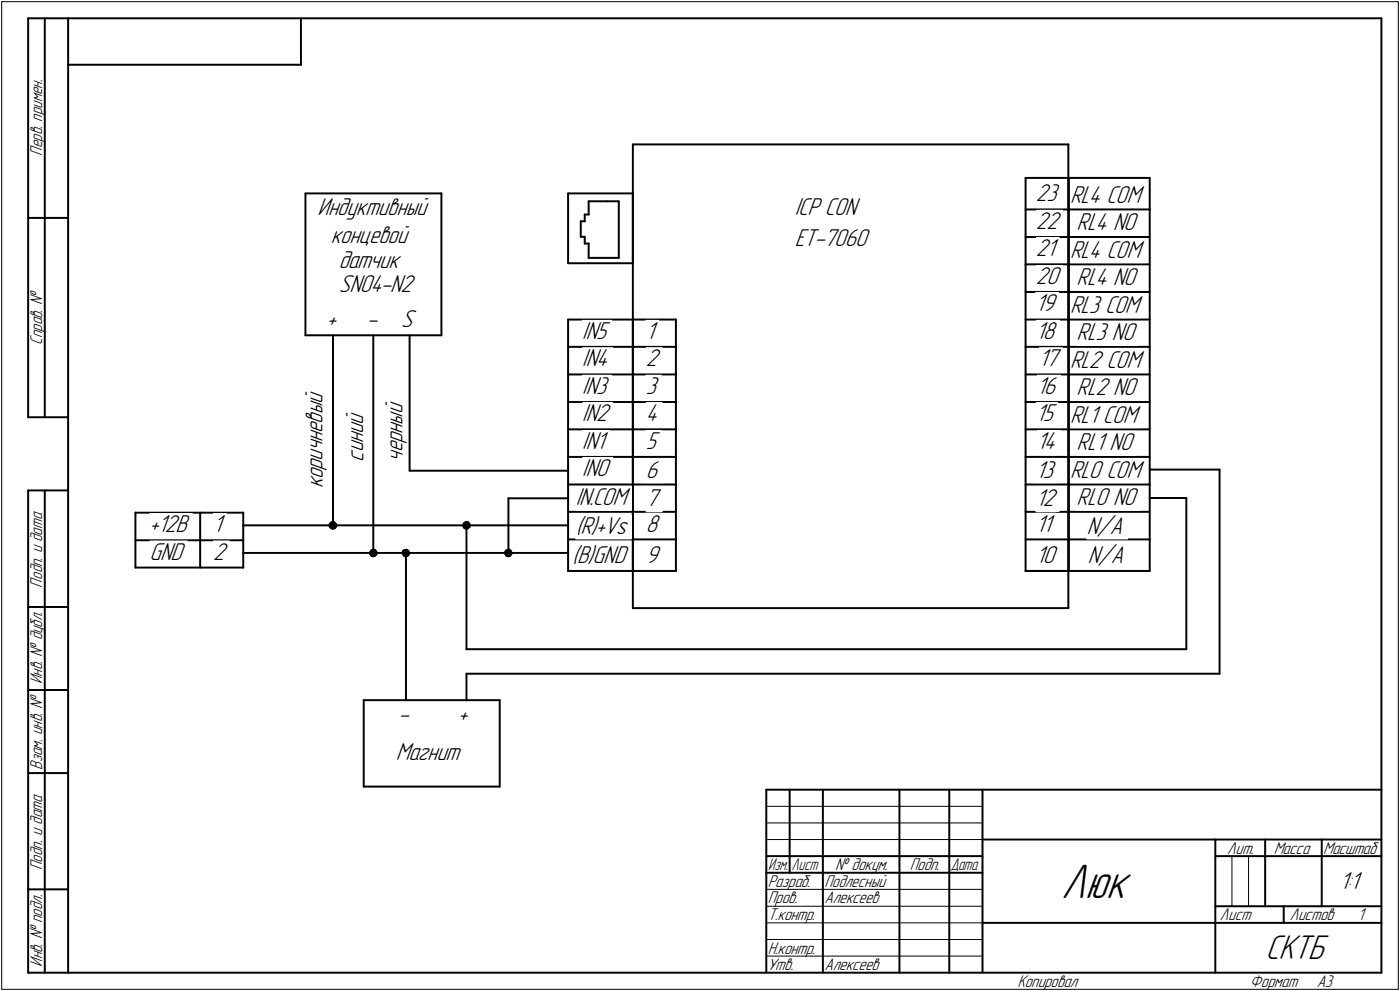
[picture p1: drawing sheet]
<svg xmlns="http://www.w3.org/2000/svg" width="421mm" height="298mm" viewBox="0 0 421 298" stroke-linecap="round" stroke-linejoin="round" font-family="sans-serif">
<defs><g id="words">
<text font-size="15.6" x="319.1" y="270">Люк</text>
<text font-size="10.9" x="380.6" y="288.5">СКТБ</text>
<g font-size="7.8">
<text x="95.5" y="64.7">Индуктивный</text>
<text x="239" y="64.8">ICP CON</text>
<text x="311.5" y="60.5">23</text>
<text x="321.8" y="61">RL4 COM</text>
<text x="311.5" y="68.8">22</text>
<text x="323.8" y="69.2">RL4 NO</text>
<text x="99.5" y="73">концевой</text>
<text x="239" y="73.9">ET-7060</text>
<text x="311.5" y="77.1">21</text>
<text x="321.8" y="77.5">RL4 COM</text>
<text x="101.9" y="80.5">датчик</text>
<text x="101.9" y="87.8">SN04-N2</text>
<text x="311.5" y="85.3">20</text>
<text x="323.8" y="85.8">RL4 NO</text>
<text x="311.4" y="93.6">19</text>
<text x="321.8" y="94">RL3 COM</text>
<text x="98.3" y="98.5">+</text>
<text x="110.3" y="98.5">-</text>
<text x="120.6" y="98.5">S</text>
<text x="175.1" y="101.9">IN5</text>
<text x="194.2" y="101.9">1</text>
<text x="311.5" y="101.9">18</text>
<text x="323.8" y="102.3">RL3 NO</text>
<text x="175.1" y="110.2">IN4</text>
<text x="194.2" y="110.2">2</text>
<text x="312.4" y="110.2">17</text>
<text x="321.8" y="110.6">RL2 COM</text>
<text x="175.1" y="118.4">IN3</text>
<text x="194.2" y="118.4">3</text>
<text x="311.8" y="118.4">16</text>
<text x="323.8" y="118.9">RL2 NO</text>
<text x="96.9" y="124.6" transform="rotate(-90 96.9 124.6)">ы</text>
<text x="96.9" y="121.5" transform="rotate(-90 96.9 121.5)">й</text>
<text x="121.1" y="124.5" transform="rotate(-90 121.1 124.5)">й</text>
<text x="97" y="130.2" transform="rotate(-90 97 130.2)">е</text>
<text x="97" y="127.4" transform="rotate(-90 97 127.4)">в</text>
<text x="109.2" y="130.6" transform="rotate(-90 109.2 130.6)">и</text>
<text x="109.2" y="127.8" transform="rotate(-90 109.2 127.8)">й</text>
<text x="121.1" y="130.6" transform="rotate(-90 121.1 130.6)">н</text>
<text x="121.1" y="127.8" transform="rotate(-90 121.1 127.8)">ы</text>
<text x="175.1" y="126.7">IN2</text>
<text x="194.2" y="126.7">4</text>
<text x="311.5" y="126.7">15</text>
<text x="321.8" y="127.1">RL1 COM</text>
<text x="97" y="135.7" transform="rotate(-90 97 135.7)">ч</text>
<text x="97" y="132.9" transform="rotate(-90 97 132.9)">н</text>
<text x="109.2" y="136.1" transform="rotate(-90 109.2 136.1)">и</text>
<text x="109.2" y="133.3" transform="rotate(-90 109.2 133.3)">н</text>
<text x="121.1" y="136.1" transform="rotate(-90 121.1 136.1)">е</text>
<text x="121.1" y="133.3" transform="rotate(-90 121.1 133.3)">р</text>
<text x="175.1" y="135">IN1</text>
<text x="194.2" y="135">5</text>
<text x="311.8" y="135">14</text>
<text x="323.8" y="135.4">RL1 NO</text>
<text x="97" y="141.3" transform="rotate(-90 97 141.3)">р</text>
<text x="97" y="138.5" transform="rotate(-90 97 138.5)">и</text>
<text x="109.3" y="138.9" transform="rotate(-90 109.3 138.9)">с</text>
<text x="121.2" y="138.9" transform="rotate(-90 121.2 138.9)">ч</text>
<text x="175.1" y="143.3">IN0</text>
<text x="194.2" y="143.7">6</text>
<text x="311.5" y="143.7">13</text>
<text x="321.8" y="143.7">RL0 COM</text>
<text x="97.1" y="146.9" transform="rotate(-90 97.1 146.9)">к</text>
<text x="97.1" y="144.1" transform="rotate(-90 97.1 144.1)">о</text>
<text x="173.1" y="151.9">IN.COM</text>
<text x="194.2" y="152.3">7</text>
<text x="311.5" y="152.3">12</text>
<text x="323.8" y="151.9">RL0 NO</text>
<text x="45" y="160">+12В</text>
<text x="64.1" y="160">1</text>
<text x="173.1" y="160.5">(R)+Vs</text>
<text x="194.2" y="159.9">8</text>
<text x="311.5" y="159.9">11</text>
<text x="326.8" y="160.5">N/A</text>
<text x="45" y="168.3">GND</text>
<text x="64.1" y="168.3">2</text>
<text x="172.1" y="169.2">(B)GND</text>
<text x="194.2" y="169.2">9</text>
<text x="311.5" y="169.2">10</text>
<text x="327.2" y="169.2">N/A</text>
<text x="119.9" y="217.3">-</text>
<text x="137.8" y="217.3">+</text>
<text x="119" y="228.5">Магнит</text>
<text x="402.9" y="267.5">1:1</text>
</g>
<g font-size="5.4">
<text x="12.7" y="46.8" transform="rotate(-90 12.7 46.8)">Перв. примен.</text>
<text x="12.7" y="103.7" transform="rotate(-90 12.7 103.7)">Справ. №</text>
<text x="12.7" y="176.7" transform="rotate(-90 12.7 176.7)">Подп. и дата</text>
<text x="12.7" y="205.7" transform="rotate(-90 12.7 205.7)">Инв. № дубл.</text>
<text x="12.7" y="231.5" transform="rotate(-90 12.7 231.5)">Взам. инв. №</text>
<text x="369.1" y="256.7">Лит.</text>
<text x="383.1" y="256.7">Масса</text>
<text x="397.9" y="256.7">Масштаб</text>
<text x="12.7" y="261.6" transform="rotate(-90 12.7 261.6)">Подп. и дата</text>
<text x="251.2" y="261.7">№ докум.</text>
<text x="273.6" y="261.7">Подп.</text>
<text x="231" y="266.7">Разраб.</text>
<text x="248" y="266.7">Подлесный</text>
<text x="231" y="271.7">Пров.</text>
<text x="248" y="271.7">Алексеев</text>
<text x="231" y="276.7">Т.контр.</text>
<text x="366.9" y="276.7">Лист</text>
<text x="387.9" y="276.7">Листов</text>
<text x="408.3" y="276.7">1</text>
<text x="231" y="286.8">Н.контр.</text>
<text x="12.7" y="290.7" transform="rotate(-90 12.7 290.7)">Инв. № подл.</text>
<text x="231" y="291.8">Утв.</text>
<text x="248" y="291.8">Алексеев</text>
<text x="306" y="296.8">Копировал</text>
<text x="375.9" y="296.8">Формат</text>
<text x="396" y="296.8">A3</text>
</g>
<g font-size="5.3">
<text x="231.1" y="261.7">Изм.</text>
<text x="238.1" y="261.7">Лист</text>
<text x="286.1" y="261.7">Дата</text>
</g>
</g></defs>
<g fill="#1c1c1c" stroke="#1c1c1c" stroke-width=".3">
<path d="M152.6 165.4h.6zM152.4 165.4h1zM152.3 165.5h1.2zM152.1 165.6h1.5zM152.1 165.7h1.6zM152.1 165.8h1.7zM152 165.9h1.8zM152 165.9h1.8zM151.9 166h1.9zM151.9 166.1h1.9zM151.9 166.2h1.9zM151.9 166.3h1.9zM151.9 166.4h1.9zM151.9 166.5h1.9zM151.9 166.5h1.9zM152 166.6h1.8zM152 166.7h1.8zM152.1 166.8h1.7zM152.1 166.9h1.7zM152.1 167h1.6zM152.2 167h1.3zM152.2 167.1h1.2zM152.4 167.2h.8z"/>
<path d="M140.2 157h.2zM140 157.1h.7zM139.9 157.1h.9zM139.7 157.2h1.3zM139.6 157.3h1.5zM139.5 157.4h1.6zM139.5 157.5h1.7zM139.4 157.6h1.8zM139.4 157.6h1.8zM139.4 157.7h1.9zM139.4 157.8h1.9zM139.4 157.9h1.9zM139.4 158h1.9zM139.3 158.1h2zM139.4 158.2h1.9zM139.4 158.2h1.9zM139.4 158.3h1.8zM139.4 158.4h1.8zM139.4 158.5h1.7zM139.4 158.6h1.7zM139.6 158.7h1.5zM139.7 158.7h1.3zM139.7 158.8h1.1zM140 158.9h.7z"/>
<path d="M121.8 165.4h.6zM121.6 165.4h1zM121.5 165.5h1.2zM121.3 165.6h1.5zM121.3 165.7h1.6zM121.2 165.8h1.7zM121.2 165.9h1.7zM121.2 165.9h1.8zM121.1 166h1.9zM121.1 166.1h1.9zM121.1 166.2h1.9zM121.1 166.3h1.9zM121.1 166.4h1.9zM121.1 166.5h1.9zM121.1 166.5h1.9zM121.2 166.6h1.8zM121.2 166.7h1.8zM121.2 166.8h1.7zM121.2 166.9h1.7zM121.3 167h1.6zM121.4 167h1.3zM121.4 167.1h1.2zM121.6 167.2h.8z"/>
<path d="M100 157h.2zM99.8 157.1h.7zM99.7 157.1h1zM99.6 157.2h1.2zM99.4 157.3h1.4zM99.3 157.4h1.6zM99.3 157.5h1.7zM99.2 157.6h1.9zM99.2 157.6h1.9zM99.1 157.7h2zM99.1 157.8h2zM99.1 157.9h2zM99.1 158h2zM99.1 158.1h2zM99.1 158.2h2zM99.1 158.2h2zM99.2 158.3h1.9zM99.2 158.4h1.9zM99.3 158.5h1.7zM99.3 158.6h1.7zM99.4 158.7h1.5zM99.5 158.7h1.3zM99.5 158.8h1.2zM99.8 158.9h.7z"/>
<path d="M112 165.4h.7zM111.8 165.4h1.1zM111.7 165.5h1.2zM111.6 165.6h1.4zM111.6 165.7h1.5zM111.5 165.8h1.7zM111.4 165.9h1.8zM111.4 165.9h1.8zM111.3 166h2zM111.3 166.1h2zM111.3 166.2h2zM111.3 166.3h2zM111.3 166.4h2zM111.3 166.5h2zM111.3 166.5h2zM111.4 166.6h1.8zM111.4 166.7h1.8zM111.4 166.8h1.8zM111.4 166.9h1.7zM111.6 167h1.4zM111.7 167h1.2zM111.7 167.1h1.1zM111.8 167.2h.9z"/>
</g>
<g fill="none" stroke="#000" stroke-width=".59">
<path d="M8.5 5.5v120zM8.5 5.5h12zM13.5 5.5v120zM20.5 5.5v287zM20.5 5.5h395zM20.5 19.5h70zM90.5 5.5v14zM415.5 5.5v287zM91.9 58.2h40.9zM91.9 58.2v42.6zM132.8 58.2v42.6zM170.9 58.2h19.4z"/>
<path d="M170.9 58.2v21zM190.3 43.4h131zM190.3 43.4v139.5zM190.3 58.2v21zM308.4 53.5v118.2zM308.4 53.5h13zM321.3 43.4v139.5zM321.4 53.5h24.4zM321.4 53.5v118.2zM345.8 53.5v118.2zM8.5 65.5h12zM170.9 79.2h19.4z"/>
<path d="M174.7 66.5h1.2zM174.7 71.2h1.2zM174.7 66.5v4.7zM175.9 64.5h1.1zM175.9 64.5v2zM175.9 73.2h1.1zM175.9 71.2v2zM177 60.5h5.5zM177 77.6h9.1zM177 60.5v4zM177 73.2v4.4zM182.5 60.5h3.6z"/>
<path d="M186.1 60.5v17.1zM308.4 71.3h37.4zM308.4 79.5h37.4zM308.4 63h37.4zM170.9 96.1h19.4zM170.9 96.1v75.6zM190.3 96.1v75.6zM190.3 96.1h13zM203.3 96.1v75.6zM308.4 87.8h37.4zM308.4 96.1h37.4zM91.9 100.8h40.9z"/>
<path d="M100.2 100.8v57.2zM112.3 100.8v65.5zM123.2 100.8v40.8zM170.9 104.3h32.4zM170.9 112.6h32.4zM308.4 104.3h37.4zM308.4 112.6h37.4zM8.5 125.5h12zM170.9 120.9h32.4zM170.9 129.1h32.4zM170.9 137.4h32.4zM308.4 137.4h37.4z"/>
<path d="M308.4 120.9h37.4zM308.4 129.1h37.4zM8.5 147.5v145zM8.5 147.5h12zM13.5 147.5v145zM40.7 154.2h32.5zM40.7 154.2v16.5zM60.2 154.2v16.5zM73.2 158h97.7zM73.2 154.2v16.5zM99.1 157.7v.6zM99.1 158.3l.5 .5z"/>
<path d="M99.4 157.3l.5-.3zM99.4 157.3l-.3 .4zM99.6 158.8l.5 .2zM99.9 157l.6 .1zM100.1 159l.6-.2zM100.5 157.1l.4 .4zM100.9 157.5l.2 .5zM101 158.4l-.3 .4zM101.1 158l-.1 .4zM123.2 141.6h47.7zM139.4 157.7v.6zM139.4 158.3l.3 .5z"/>
<path d="M139.6 157.3l.5-.3zM139.6 157.3l-.2 .4zM139.7 158.8l.6 .2zM140.1 157l.6 .1zM140.3 158v37.2zM140.3 159l.5-.2zM140.7 157.1l.4 .4zM140.8 158.8l.4-.4zM141.1 157.5l.2 .5zM141.3 158l-.1 .4zM152.9 149.9h18zM152.9 149.9v16.4z"/>
<path d="M170.9 145.7h32.4zM170.9 153.9h32.4zM308.4 145.7h37.4zM308.4 153.9h37.4zM345.8 149.8h11zM345.8 141.2h21zM356.8 149.8v45.4zM366.8 141.2v61.4zM40.7 162.5h32.5zM40.7 170.7h32.5zM73.2 166.3h97.7zM111.3 166.1v.5z"/>
<path d="M111.3 166.6l.4 .5zM111.6 165.6l.5-.2zM111.6 165.6l-.3 .5zM111.7 167.1l.6 .2zM112.1 165.4h.6zM112.3 167.3l.5-.2zM112.7 165.4l.4 .4zM112.8 167.1l.4-.4zM113.1 165.8l.2 .5zM113.3 166.3l-.1 .4zM121.1 166.1l.1 .5zM121.2 166.6l.3 .5z"/>
<path d="M121.3 165.6l.5-.2zM121.3 165.6l-.2 .5zM121.5 167.1l.5 .2zM121.8 165.4h.6zM122 167.3l.6-.2zM122.1 166.3v44.3zM122.4 165.4l.5 .4zM122.9 165.8l.1 .5zM122.9 166.7l-.3 .4zM123 166.3l-.1 .4zM151.9 166.1l.1 .5zM152 166.6l.3 .5z"/>
<path d="M152.1 165.6l.6-.2zM152.1 165.6l-.2 .5zM152.3 167.1l.5 .2zM152.7 165.4h.5zM152.8 167.3l.6-.2zM153.2 165.4l.5 .4zM153.7 165.8l.1 .5zM153.8 166.7l-.4 .4zM153.8 166.3v.4zM170.9 171.7h19.4zM170.9 162.2h32.4zM190.3 171.7h13z"/>
<path d="M308.4 171.7h13zM308.4 162.2h37.4zM321.4 171.7h24.4zM8.5 182.5h12zM140.3 195.2h216.5zM190.3 182.9h131zM8.5 207.5h12zM109.4 210.6h40.9zM109.4 210.6v26zM140.3 202.6h226.5zM140.3 202.6v8zM150.3 210.6v26z"/>
<path d="M8.5 232.5h12zM109.4 236.6h40.9zM230.5 237.5h185zM230.5 237.5v55zM237.5 237.5v25zM247.5 237.5v55zM270.5 237.5v55zM285.5 237.5v55zM295.5 237.5v55zM230.5 257.5h65zM295.5 252.5h120zM365.5 252.5v40z"/>
<path d="M365.5 257.5h15zM380.5 252.5v20zM380.5 257.5h35zM397.5 252.5v20zM8.5 267.5h12zM230.5 262.5h65zM295.5 277.5h70zM365.5 277.5h50zM365.5 272.5h50zM386.1 272.5v5zM8.5 292.5h12zM20.5 292.5h395z"/>
</g>
<g fill="#fff" stroke="#fff" stroke-width=".3">
<path d="M175.2 96.4h8.8zM175.2 96.4h8.8zM175.2 96.5h8.8zM175.2 96.6h8.8zM175.2 96.7h8.8zM175.2 96.8h8.8zM175.2 96.9h8.8zM175.2 96.9h8.8zM175.2 97h8.8zM175.2 97.1h8.8zM175.2 97.2h8.8zM175.2 97.3h8.8zM175.2 97.4h8.8zM175.2 97.5h8.8zM175.2 97.5h8.8zM175.2 97.6h8.8zM175.2 97.7h8.8zM175.2 97.8h8.8zM175.2 97.9h8.8zM175.2 98h8.8zM175.2 98h8.8zM175.2 98.1h8.8zM175.2 98.2h8.8zM175.2 98.3h8.8zM175.2 98.4h8.8zM175.2 98.5h8.8zM175.2 98.6h8.8zM175.2 98.6h8.8zM175.2 98.7h8.8zM175.2 98.8h8.8zM175.2 98.9h8.8zM175.2 99h8.8zM175.2 99.1h8.8zM175.2 99.1h8.8zM175.2 99.2h8.8zM175.2 99.3h8.8zM175.2 99.4h8.8zM175.2 99.5h8.8zM175.2 99.6h8.8zM175.2 99.7h8.8zM175.2 99.7h8.8zM175.2 99.8h8.8zM175.2 99.9h8.8zM175.2 100h8.8zM175.2 100.1h8.8zM175.2 100.2h8.8zM175.2 100.2h8.8zM175.2 100.3h8.8zM175.2 100.4h8.8zM175.2 100.5h8.8zM175.2 100.6h8.8zM175.2 100.7h8.8zM175.2 100.8h8.8zM175.2 100.8h8.8zM175.2 100.9h8.8zM175.2 101h8.8zM175.2 101.1h8.8zM175.2 101.2h8.8zM175.2 101.3h8.8zM175.2 101.3h8.8zM175.2 101.4h8.8zM175.2 101.5h8.8zM175.2 101.6h8.8zM175.2 101.7h8.8zM175.2 101.8h8.8zM175.2 101.9h8.8zM175.2 101.9h8.8zM175.2 102h8.8zM175.2 102.1h8.8zM175.2 102.2h8.8zM175.2 102.3h8.8zM175.2 102.4h8.8zM175.2 102.4h8.8zM175.2 102.5h8.8zM175.2 102.6h8.8zM175.2 102.7h8.8zM175.2 102.8h8.8zM175.2 102.9h8.8zM175.2 103h8.8zM175.2 103h8.8zM175.2 103.1h8.8zM175.2 103.2h8.8zM175.2 103.3h8.8zM175.2 103.4h8.8z"/>
<path d="M175.2 104.6h9.2zM175.2 104.7h9.2zM175.2 104.8h9.2zM175.2 104.9h9.2zM175.2 105h9.2zM175.2 105.1h9.2zM175.2 105.2h9.2zM175.2 105.2h9.2zM175.2 105.3h9.2zM175.2 105.4h9.2zM175.2 105.5h9.2zM175.2 105.6h9.2zM175.2 105.7h9.2zM175.2 105.7h9.2zM175.2 105.8h9.2zM175.2 105.9h9.2zM175.2 106h9.2zM175.2 106.1h9.2zM175.2 106.2h9.2zM175.2 106.3h9.2zM175.2 106.3h9.2zM175.2 106.4h9.2zM175.2 106.5h9.2zM175.2 106.6h9.2zM175.2 106.7h9.2zM175.2 106.8h9.2zM175.2 106.8h9.2zM175.2 106.9h9.2zM175.2 107h9.2zM175.2 107.1h9.2zM175.2 107.2h9.2zM175.2 107.3h9.2zM175.2 107.4h9.2zM175.2 107.4h9.2zM175.2 107.5h9.2zM175.2 107.6h9.2zM175.2 107.7h9.2zM175.2 107.8h9.2zM175.2 107.9h9.2zM175.2 107.9h9.2zM175.2 108h9.2zM175.2 108.1h9.2zM175.2 108.2h9.2zM175.2 108.3h9.2zM175.2 108.4h9.2zM175.2 108.5h9.2zM175.2 108.5h9.2zM175.2 108.6h9.2zM175.2 108.7h9.2zM175.2 108.8h9.2zM175.2 108.9h9.2zM175.2 109h9.2zM175.2 109.1h9.2zM175.2 109.1h9.2zM175.2 109.2h9.2zM175.2 109.3h9.2zM175.2 109.4h9.2zM175.2 109.5h9.2zM175.2 109.6h9.2zM175.2 109.6h9.2zM175.2 109.7h9.2zM175.2 109.8h9.2zM175.2 109.9h9.2zM175.2 110h9.2zM175.2 110.1h9.2zM175.2 110.2h9.2zM175.2 110.2h9.2zM175.2 110.3h9.2zM175.2 110.4h9.2zM175.2 110.5h9.2zM175.2 110.6h9.2zM175.2 110.7h9.2zM175.2 110.7h9.2zM175.2 110.8h9.2zM175.2 110.9h9.2zM175.2 111h9.2zM175.2 111.1h9.2zM175.2 111.2h9.2zM175.2 111.3h9.2zM175.2 111.3h9.2zM175.2 111.4h9.2zM175.2 111.5h9.2zM175.2 111.6h9.2zM175.2 111.7h9.2z"/>
<path d="M175.2 112.9h8.8zM175.2 112.9h8.8zM175.2 113h8.8zM175.2 113.1h8.8zM175.2 113.2h8.8zM175.2 113.3h8.8zM175.2 113.4h8.8zM175.2 113.5h8.8zM175.2 113.5h8.8zM175.2 113.6h8.8zM175.2 113.7h8.8zM175.2 113.8h8.8zM175.2 113.9h8.8zM175.2 114h8.8zM175.2 114h8.8zM175.2 114.1h8.8zM175.2 114.2h8.8zM175.2 114.3h8.8zM175.2 114.4h8.8zM175.2 114.5h8.8zM175.2 114.6h8.8zM175.2 114.6h8.8zM175.2 114.7h8.8zM175.2 114.8h8.8zM175.2 114.9h8.8zM175.2 115h8.8zM175.2 115.1h8.8zM175.2 115.1h8.8zM175.2 115.2h8.8zM175.2 115.3h8.8zM175.2 115.4h8.8zM175.2 115.5h8.8zM175.2 115.6h8.8zM175.2 115.7h8.8zM175.2 115.7h8.8zM175.2 115.8h8.8zM175.2 115.9h8.8zM175.2 116h8.8zM175.2 116.1h8.8zM175.2 116.2h8.8zM175.2 116.2h8.8zM175.2 116.3h8.8zM175.2 116.4h8.8zM175.2 116.5h8.8zM175.2 116.6h8.8zM175.2 116.7h8.8zM175.2 116.8h8.8zM175.2 116.8h8.8zM175.2 116.9h8.8zM175.2 117h8.8zM175.2 117.1h8.8zM175.2 117.2h8.8zM175.2 117.3h8.8zM175.2 117.3h8.8zM175.2 117.4h8.8zM175.2 117.5h8.8zM175.2 117.6h8.8zM175.2 117.7h8.8zM175.2 117.8h8.8zM175.2 117.9h8.8zM175.2 117.9h8.8zM175.2 118h8.8zM175.2 118.1h8.8zM175.2 118.2h8.8zM175.2 118.3h8.8zM175.2 118.4h8.8zM175.2 118.4h8.8zM175.2 118.5h8.8zM175.2 118.6h8.8zM175.2 118.7h8.8zM175.2 118.8h8.8zM175.2 118.9h8.8zM175.2 119h8.8zM175.2 119h8.8zM175.2 119.1h8.8zM175.2 119.2h8.8zM175.2 119.3h8.8zM175.2 119.4h8.8zM175.2 119.5h8.8zM175.2 119.5h8.8zM175.2 119.6h8.8zM175.2 119.7h8.8zM175.2 119.8h8.8zM175.2 119.9h8.8zM175.2 120h8.8z"/>
<path d="M175.2 121.2h9.2zM175.2 121.2h9.2zM175.2 121.3h9.2zM175.2 121.4h9.2zM175.2 121.5h9.2zM175.2 121.6h9.2zM175.2 121.7h9.2zM175.2 121.8h9.2zM175.2 121.8h9.2zM175.2 121.9h9.2zM175.2 122h9.2zM175.2 122.1h9.2zM175.2 122.2h9.2zM175.2 122.3h9.2zM175.2 122.3h9.2zM175.2 122.4h9.2zM175.2 122.5h9.2zM175.2 122.6h9.2zM175.2 122.7h9.2zM175.2 122.8h9.2zM175.2 122.9h9.2zM175.2 122.9h9.2zM175.2 123h9.2zM175.2 123.1h9.2zM175.2 123.2h9.2zM175.2 123.3h9.2zM175.2 123.4h9.2zM175.2 123.4h9.2zM175.2 123.5h9.2zM175.2 123.6h9.2zM175.2 123.7h9.2zM175.2 123.8h9.2zM175.2 123.9h9.2zM175.2 124h9.2zM175.2 124h9.2zM175.2 124.1h9.2zM175.2 124.2h9.2zM175.2 124.3h9.2zM175.2 124.4h9.2zM175.2 124.5h9.2zM175.2 124.5h9.2zM175.2 124.6h9.2zM175.2 124.7h9.2zM175.2 124.8h9.2zM175.2 124.9h9.2zM175.2 125h9.2zM175.2 125.1h9.2zM175.2 125.1h9.2zM175.2 125.2h9.2zM175.2 125.3h9.2zM175.2 125.4h9.2zM175.2 125.5h9.2zM175.2 125.6h9.2zM175.2 125.6h9.2zM175.2 125.7h9.2zM175.2 125.8h9.2zM175.2 125.9h9.2zM175.2 126h9.2zM175.2 126.1h9.2zM175.2 126.2h9.2zM175.2 126.2h9.2zM175.2 126.3h9.2zM175.2 126.4h9.2zM175.2 126.5h9.2zM175.2 126.6h9.2zM175.2 126.7h9.2zM175.2 126.7h9.2zM175.2 126.8h9.2zM175.2 126.9h9.2zM175.2 127h9.2zM175.2 127.1h9.2zM175.2 127.2h9.2zM175.2 127.3h9.2zM175.2 127.3h9.2zM175.2 127.4h9.2zM175.2 127.5h9.2zM175.2 127.6h9.2zM175.2 127.7h9.2zM175.2 127.8h9.2zM175.2 127.8h9.2zM175.2 127.9h9.2zM175.2 128h9.2zM175.2 128.1h9.2zM175.2 128.2h9.2z"/>
<path d="M175.2 129.5h8.1zM175.2 129.5h8.1zM175.2 129.6h8.1zM175.2 129.7h8.1zM175.2 129.8h8.1zM175.2 129.9h8.1zM175.2 130h8.1zM175.2 130h8.1zM175.2 130.1h8.1zM175.2 130.2h8.1zM175.2 130.3h8.1zM175.2 130.4h8.1zM175.2 130.5h8.1zM175.2 130.6h8.1zM175.2 130.6h8.1zM175.2 130.7h8.1zM175.2 130.8h8.1zM175.2 130.9h8.1zM175.2 131h8.1zM175.2 131.1h8.1zM175.2 131.1h8.1zM175.2 131.2h8.1zM175.2 131.3h8.1zM175.2 131.4h8.1zM175.2 131.5h8.1zM175.2 131.6h8.1zM175.2 131.7h8.1zM175.2 131.7h8.1zM175.2 131.8h8.1zM175.2 131.9h8.1zM175.2 132h8.1zM175.2 132.1h8.1zM175.2 132.2h8.1zM175.2 132.2h8.1zM175.2 132.3h8.1zM175.2 132.4h8.1zM175.2 132.5h8.1zM175.2 132.6h8.1zM175.2 132.7h8.1zM175.2 132.8h8.1zM175.2 132.8h8.1zM175.2 132.9h8.1zM175.2 133h8.1zM175.2 133.1h8.1zM175.2 133.2h8.1zM175.2 133.3h8.1zM175.2 133.3h8.1zM175.2 133.4h8.1zM175.2 133.5h8.1zM175.2 133.6h8.1zM175.2 133.7h8.1zM175.2 133.8h8.1zM175.2 133.9h8.1zM175.2 133.9h8.1zM175.2 134h8.1zM175.2 134.1h8.1zM175.2 134.2h8.1zM175.2 134.3h8.1zM175.2 134.4h8.1zM175.2 134.5h8.1zM175.2 134.5h8.1zM175.2 134.6h8.1zM175.2 134.7h8.1zM175.2 134.8h8.1zM175.2 134.9h8.1zM175.2 135h8.1zM175.2 135h8.1zM175.2 135.1h8.1zM175.2 135.2h8.1zM175.2 135.3h8.1zM175.2 135.4h8.1zM175.2 135.5h8.1zM175.2 135.6h8.1zM175.2 135.6h8.1zM175.2 135.7h8.1zM175.2 135.8h8.1zM175.2 135.9h8.1zM175.2 136h8.1zM175.2 136.1h8.1zM175.2 136.1h8.1zM175.2 136.2h8.1zM175.2 136.3h8.1zM175.2 136.4h8.1zM175.2 136.5h8.1z"/>
<path d="M175.2 137.7h9.2zM175.2 137.8h9.2zM175.2 137.8h9.2zM175.2 137.9h9.2zM175.2 138h9.2zM175.2 138.1h9.2zM175.2 138.2h9.2zM175.2 138.3h9.2zM175.2 138.3h9.2zM175.2 138.4h9.2zM175.2 138.5h9.2zM175.2 138.6h9.2zM175.2 138.7h9.2zM175.2 138.8h9.2zM175.2 138.9h9.2zM175.2 138.9h9.2zM175.2 139h9.2zM175.2 139.1h9.2zM175.2 139.2h9.2zM175.2 139.3h9.2zM175.2 139.4h9.2zM175.2 139.4h9.2zM175.2 139.5h9.2zM175.2 139.6h9.2zM175.2 139.7h9.2zM175.2 139.8h9.2zM175.2 139.9h9.2zM175.2 140h9.2zM175.2 140h9.2zM175.2 140.1h9.2zM175.2 140.2h9.2zM175.2 140.3h9.2zM175.2 140.4h9.2zM175.2 140.5h9.2zM175.2 140.5h9.2zM175.2 140.6h9.2zM175.2 140.7h9.2zM175.2 140.8h9.2zM175.2 140.9h9.2zM175.2 141h9.2zM175.2 141.1h9.2zM175.2 141.1h9.2zM175.2 141.2h9.2zM175.2 141.3h9.2zM175.2 141.4h9.2zM175.2 141.5h9.2zM175.2 141.6h9.2zM175.2 141.6h9.2zM175.2 141.7h9.2zM175.2 141.8h9.2zM175.2 141.9h9.2zM175.2 142h9.2zM175.2 142.1h9.2zM175.2 142.2h9.2zM175.2 142.2h9.2zM175.2 142.3h9.2zM175.2 142.4h9.2zM175.2 142.5h9.2zM175.2 142.6h9.2zM175.2 142.7h9.2zM175.2 142.7h9.2zM175.2 142.8h9.2zM175.2 142.9h9.2zM175.2 143h9.2zM175.2 143.1h9.2zM175.2 143.2h9.2zM175.2 143.3h9.2zM175.2 143.3h9.2zM175.2 143.4h9.2zM175.2 143.5h9.2zM175.2 143.6h9.2zM175.2 143.7h9.2zM175.2 143.8h9.2zM175.2 143.8h9.2zM175.2 143.9h9.2zM175.2 144h9.2zM175.2 144.1h9.2zM175.2 144.2h9.2zM175.2 144.3h9.2zM175.2 144.4h9.2zM175.2 144.4h9.2zM175.2 144.5h9.2zM175.2 144.6h9.2zM175.2 144.7h9.2zM175.2 144.8h9.2z"/>
<path d="M173.1 146.4h16.8zM173.1 146.5h16.8zM173.1 146.6h16.8zM173.1 146.6h16.8zM173.1 146.7h16.8zM173.1 146.8h16.8zM173.1 146.9h16.8zM173.1 147h16.8zM173.1 147.1h16.8zM173.1 147.2h16.8zM173.1 147.2h16.8zM173.1 147.3h16.8zM173.1 147.4h16.8zM173.1 147.5h16.8zM173.1 147.6h16.8zM173.1 147.7h16.8zM173.1 147.7h16.8zM173.1 147.8h16.8zM173.1 147.9h16.8zM173.1 148h16.8zM173.1 148.1h16.8zM173.1 148.2h16.8zM173.1 148.3h16.8zM173.1 148.3h16.8zM173.1 148.4h16.8zM173.1 148.5h16.8zM173.1 148.6h16.8zM173.1 148.7h16.8zM173.1 148.8h16.8zM173.1 148.8h16.8zM173.1 148.9h16.8zM173.1 149h16.8zM173.1 149.1h16.8zM173.1 149.2h16.8zM173.1 149.3h16.8zM173.1 149.4h16.8zM173.1 149.4h16.8zM173.1 149.5h16.8zM173.1 149.6h16.8zM173.1 149.7h16.8zM173.1 149.8h16.8zM173.1 149.9h16.8zM173.1 149.9h16.8zM173.1 150h16.8zM173.1 150.1h16.8zM173.1 150.2h16.8zM173.1 150.3h16.8zM173.1 150.4h16.8zM173.1 150.5h16.8zM173.1 150.5h16.8zM173.1 150.6h16.8zM173.1 150.7h16.8zM173.1 150.8h16.8zM173.1 150.9h16.8zM173.1 151h16.8zM173.1 151h16.8zM173.1 151.1h16.8zM173.1 151.2h16.8zM173.1 151.3h16.8zM173.1 151.4h16.8zM173.1 151.5h16.8zM173.1 151.6h16.8zM173.1 151.6h16.8zM173.1 151.7h16.8zM173.1 151.8h16.8zM173.1 151.9h16.8zM173.1 152h16.8zM173.1 152.1h16.8zM173.1 152.1h16.8zM173.1 152.2h16.8zM173.1 152.3h16.8zM173.1 152.4h16.8zM173.1 152.5h16.8zM173.1 152.6h16.8zM173.1 152.7h16.8zM173.1 152.7h16.8zM173.1 152.8h16.8zM173.1 152.9h16.8zM173.1 153h16.8zM173.1 153.1h16.8zM173.1 153.2h16.8zM173.1 153.2h16.8zM173.1 153.3h16.8zM173.1 153.4h16.8z"/>
<path d="M172.1 163.7h17.5zM172.1 163.7h17.5zM172.1 163.8h17.5zM172.1 163.9h17.5zM172.1 164h17.5zM172.1 164.1h17.5zM172.1 164.2h17.5zM172.1 164.3h17.5zM172.1 164.3h17.5zM172.1 164.4h17.5zM172.1 164.5h17.5zM172.1 164.6h17.5zM172.1 164.7h17.5zM172.1 164.8h17.5zM172.1 164.8h17.5zM172.1 164.9h17.5zM172.1 165h17.5zM172.1 165.1h17.5zM172.1 165.2h17.5zM172.1 165.3h17.5zM172.1 165.4h17.5zM172.1 165.4h17.5zM172.1 165.5h17.5zM172.1 165.6h17.5zM172.1 165.7h17.5zM172.1 165.8h17.5zM172.1 165.9h17.5zM172.1 165.9h17.5zM172.1 166h17.5zM172.1 166.1h17.5zM172.1 166.2h17.5zM172.1 166.3h17.5zM172.1 166.4h17.5zM172.1 166.5h17.5zM172.1 166.5h17.5zM172.1 166.6h17.5zM172.1 166.7h17.5zM172.1 166.8h17.5zM172.1 166.9h17.5zM172.1 167h17.5zM172.1 167h17.5zM172.1 167.1h17.5zM172.1 167.2h17.5zM172.1 167.3h17.5zM172.1 167.4h17.5zM172.1 167.5h17.5zM172.1 167.6h17.5zM172.1 167.6h17.5zM172.1 167.7h17.5zM172.1 167.8h17.5zM172.1 167.9h17.5zM172.1 168h17.5zM172.1 168.1h17.5zM172.1 168.1h17.5zM172.1 168.2h17.5zM172.1 168.3h17.5zM172.1 168.4h17.5zM172.1 168.5h17.5zM172.1 168.6h17.5zM172.1 168.7h17.5zM172.1 168.7h17.5zM172.1 168.8h17.5zM172.1 168.9h17.5zM172.1 169h17.5zM172.1 169.1h17.5zM172.1 169.2h17.5zM172.1 169.2h17.5zM172.1 169.3h17.5zM172.1 169.4h17.5zM172.1 169.5h17.5zM172.1 169.6h17.5zM172.1 169.7h17.5zM172.1 169.8h17.5zM172.1 169.8h17.5zM172.1 169.9h17.5zM172.1 170h17.5zM172.1 170.1h17.5zM172.1 170.2h17.5zM172.1 170.3h17.5zM172.1 170.3h17.5zM172.1 170.4h17.5zM172.1 170.5h17.5zM172.1 170.6h17.5zM172.1 170.7h17.5z"/>
<path d="M194.2 96.4h4zM194.2 96.4h4zM194.2 96.5h4zM194.2 96.6h4zM194.2 96.7h4zM194.2 96.8h4zM194.2 96.9h4zM194.2 96.9h4zM194.2 97h4zM194.2 97.1h4zM194.2 97.2h4zM194.2 97.3h4zM194.2 97.4h4zM194.2 97.5h4zM194.2 97.5h4zM194.2 97.6h4zM194.2 97.7h4zM194.2 97.8h4zM194.2 97.9h4zM194.2 98h4zM194.2 98h4zM194.2 98.1h4zM194.2 98.2h4zM194.2 98.3h4zM194.2 98.4h4zM194.2 98.5h4zM194.2 98.6h4zM194.2 98.6h4zM194.2 98.7h4zM194.2 98.8h4zM194.2 98.9h4zM194.2 99h4zM194.2 99.1h4zM194.2 99.1h4zM194.2 99.2h4zM194.2 99.3h4zM194.2 99.4h4zM194.2 99.5h4zM194.2 99.6h4zM194.2 99.7h4zM194.2 99.7h4zM194.2 99.8h4zM194.2 99.9h4zM194.2 100h4zM194.2 100.1h4zM194.2 100.2h4zM194.2 100.2h4zM194.2 100.3h4zM194.2 100.4h4zM194.2 100.5h4zM194.2 100.6h4zM194.2 100.7h4zM194.2 100.8h4zM194.2 100.8h4zM194.2 100.9h4zM194.2 101h4zM194.2 101.1h4zM194.2 101.2h4zM194.2 101.3h4zM194.2 101.3h4zM194.2 101.4h4zM194.2 101.5h4zM194.2 101.6h4zM194.2 101.7h4zM194.2 101.8h4zM194.2 101.9h4zM194.2 101.9h4zM194.2 102h4zM194.2 102.1h4zM194.2 102.2h4zM194.2 102.3h4zM194.2 102.4h4zM194.2 102.4h4zM194.2 102.5h4zM194.2 102.6h4zM194.2 102.7h4zM194.2 102.8h4zM194.2 102.9h4zM194.2 103h4zM194.2 103h4zM194.2 103.1h4zM194.2 103.2h4zM194.2 103.3h4zM194.2 103.4h4z"/>
<path d="M194.2 104.6h5zM194.2 104.7h5zM194.2 104.8h5zM194.2 104.9h5zM194.2 105h5zM194.2 105.1h5zM194.2 105.2h5zM194.2 105.2h5zM194.2 105.3h5zM194.2 105.4h5zM194.2 105.5h5zM194.2 105.6h5zM194.2 105.7h5zM194.2 105.7h5zM194.2 105.8h5zM194.2 105.9h5zM194.2 106h5zM194.2 106.1h5zM194.2 106.2h5zM194.2 106.3h5zM194.2 106.3h5zM194.2 106.4h5zM194.2 106.5h5zM194.2 106.6h5zM194.2 106.7h5zM194.2 106.8h5zM194.2 106.8h5zM194.2 106.9h5zM194.2 107h5zM194.2 107.1h5zM194.2 107.2h5zM194.2 107.3h5zM194.2 107.4h5zM194.2 107.4h5zM194.2 107.5h5zM194.2 107.6h5zM194.2 107.7h5zM194.2 107.8h5zM194.2 107.9h5zM194.2 107.9h5zM194.2 108h5zM194.2 108.1h5zM194.2 108.2h5zM194.2 108.3h5zM194.2 108.4h5zM194.2 108.5h5zM194.2 108.5h5zM194.2 108.6h5zM194.2 108.7h5zM194.2 108.8h5zM194.2 108.9h5zM194.2 109h5zM194.2 109.1h5zM194.2 109.1h5zM194.2 109.2h5zM194.2 109.3h5zM194.2 109.4h5zM194.2 109.5h5zM194.2 109.6h5zM194.2 109.6h5zM194.2 109.7h5zM194.2 109.8h5zM194.2 109.9h5zM194.2 110h5zM194.2 110.1h5zM194.2 110.2h5zM194.2 110.2h5zM194.2 110.3h5zM194.2 110.4h5zM194.2 110.5h5zM194.2 110.6h5zM194.2 110.7h5zM194.2 110.7h5zM194.2 110.8h5zM194.2 110.9h5zM194.2 111h5zM194.2 111.1h5zM194.2 111.2h5zM194.2 111.3h5zM194.2 111.3h5zM194.2 111.4h5zM194.2 111.5h5zM194.2 111.6h5zM194.2 111.7h5z"/>
<path d="M194.2 112.9h4.7zM194.2 112.9h4.7zM194.2 113h4.7zM194.2 113.1h4.7zM194.2 113.2h4.7zM194.2 113.3h4.7zM194.2 113.4h4.7zM194.2 113.5h4.7zM194.2 113.5h4.7zM194.2 113.6h4.7zM194.2 113.7h4.7zM194.2 113.8h4.7zM194.2 113.9h4.7zM194.2 114h4.7zM194.2 114h4.7zM194.2 114.1h4.7zM194.2 114.2h4.7zM194.2 114.3h4.7zM194.2 114.4h4.7zM194.2 114.5h4.7zM194.2 114.6h4.7zM194.2 114.6h4.7zM194.2 114.7h4.7zM194.2 114.8h4.7zM194.2 114.9h4.7zM194.2 115h4.7zM194.2 115.1h4.7zM194.2 115.1h4.7zM194.2 115.2h4.7zM194.2 115.3h4.7zM194.2 115.4h4.7zM194.2 115.5h4.7zM194.2 115.6h4.7zM194.2 115.7h4.7zM194.2 115.7h4.7zM194.2 115.8h4.7zM194.2 115.9h4.7zM194.2 116h4.7zM194.2 116.1h4.7zM194.2 116.2h4.7zM194.2 116.2h4.7zM194.2 116.3h4.7zM194.2 116.4h4.7zM194.2 116.5h4.7zM194.2 116.6h4.7zM194.2 116.7h4.7zM194.2 116.8h4.7zM194.2 116.8h4.7zM194.2 116.9h4.7zM194.2 117h4.7zM194.2 117.1h4.7zM194.2 117.2h4.7zM194.2 117.3h4.7zM194.2 117.3h4.7zM194.2 117.4h4.7zM194.2 117.5h4.7zM194.2 117.6h4.7zM194.2 117.7h4.7zM194.2 117.8h4.7zM194.2 117.9h4.7zM194.2 117.9h4.7zM194.2 118h4.7zM194.2 118.1h4.7zM194.2 118.2h4.7zM194.2 118.3h4.7zM194.2 118.4h4.7zM194.2 118.4h4.7zM194.2 118.5h4.7zM194.2 118.6h4.7zM194.2 118.7h4.7zM194.2 118.8h4.7zM194.2 118.9h4.7zM194.2 119h4.7zM194.2 119h4.7zM194.2 119.1h4.7zM194.2 119.2h4.7zM194.2 119.3h4.7zM194.2 119.4h4.7zM194.2 119.5h4.7zM194.2 119.5h4.7zM194.2 119.6h4.7zM194.2 119.7h4.7zM194.2 119.8h4.7zM194.2 119.9h4.7zM194.2 120h4.7z"/>
<path d="M194.2 121.2h5zM194.2 121.2h5zM194.2 121.3h5zM194.2 121.4h5zM194.2 121.5h5zM194.2 121.6h5zM194.2 121.7h5zM194.2 121.8h5zM194.2 121.8h5zM194.2 121.9h5zM194.2 122h5zM194.2 122.1h5zM194.2 122.2h5zM194.2 122.3h5zM194.2 122.3h5zM194.2 122.4h5zM194.2 122.5h5zM194.2 122.6h5zM194.2 122.7h5zM194.2 122.8h5zM194.2 122.9h5zM194.2 122.9h5zM194.2 123h5zM194.2 123.1h5zM194.2 123.2h5zM194.2 123.3h5zM194.2 123.4h5zM194.2 123.4h5zM194.2 123.5h5zM194.2 123.6h5zM194.2 123.7h5zM194.2 123.8h5zM194.2 123.9h5zM194.2 124h5zM194.2 124h5zM194.2 124.1h5zM194.2 124.2h5zM194.2 124.3h5zM194.2 124.4h5zM194.2 124.5h5zM194.2 124.5h5zM194.2 124.6h5zM194.2 124.7h5zM194.2 124.8h5zM194.2 124.9h5zM194.2 125h5zM194.2 125.1h5zM194.2 125.1h5zM194.2 125.2h5zM194.2 125.3h5zM194.2 125.4h5zM194.2 125.5h5zM194.2 125.6h5zM194.2 125.6h5zM194.2 125.7h5zM194.2 125.8h5zM194.2 125.9h5zM194.2 126h5zM194.2 126.1h5zM194.2 126.2h5zM194.2 126.2h5zM194.2 126.3h5zM194.2 126.4h5zM194.2 126.5h5zM194.2 126.6h5zM194.2 126.7h5zM194.2 126.7h5zM194.2 126.8h5zM194.2 126.9h5zM194.2 127h5zM194.2 127.1h5zM194.2 127.2h5zM194.2 127.3h5zM194.2 127.3h5zM194.2 127.4h5zM194.2 127.5h5zM194.2 127.6h5zM194.2 127.7h5zM194.2 127.8h5zM194.2 127.8h5zM194.2 127.9h5zM194.2 128h5zM194.2 128.1h5zM194.2 128.2h5z"/>
<path d="M194.2 129.5h4.7zM194.2 129.5h4.7zM194.2 129.6h4.7zM194.2 129.7h4.7zM194.2 129.8h4.7zM194.2 129.9h4.7zM194.2 130h4.7zM194.2 130h4.7zM194.2 130.1h4.7zM194.2 130.2h4.7zM194.2 130.3h4.7zM194.2 130.4h4.7zM194.2 130.5h4.7zM194.2 130.6h4.7zM194.2 130.6h4.7zM194.2 130.7h4.7zM194.2 130.8h4.7zM194.2 130.9h4.7zM194.2 131h4.7zM194.2 131.1h4.7zM194.2 131.1h4.7zM194.2 131.2h4.7zM194.2 131.3h4.7zM194.2 131.4h4.7zM194.2 131.5h4.7zM194.2 131.6h4.7zM194.2 131.7h4.7zM194.2 131.7h4.7zM194.2 131.8h4.7zM194.2 131.9h4.7zM194.2 132h4.7zM194.2 132.1h4.7zM194.2 132.2h4.7zM194.2 132.2h4.7zM194.2 132.3h4.7zM194.2 132.4h4.7zM194.2 132.5h4.7zM194.2 132.6h4.7zM194.2 132.7h4.7zM194.2 132.8h4.7zM194.2 132.8h4.7zM194.2 132.9h4.7zM194.2 133h4.7zM194.2 133.1h4.7zM194.2 133.2h4.7zM194.2 133.3h4.7zM194.2 133.3h4.7zM194.2 133.4h4.7zM194.2 133.5h4.7zM194.2 133.6h4.7zM194.2 133.7h4.7zM194.2 133.8h4.7zM194.2 133.9h4.7zM194.2 133.9h4.7zM194.2 134h4.7zM194.2 134.1h4.7zM194.2 134.2h4.7zM194.2 134.3h4.7zM194.2 134.4h4.7zM194.2 134.5h4.7zM194.2 134.5h4.7zM194.2 134.6h4.7zM194.2 134.7h4.7zM194.2 134.8h4.7zM194.2 134.9h4.7zM194.2 135h4.7zM194.2 135h4.7zM194.2 135.1h4.7zM194.2 135.2h4.7zM194.2 135.3h4.7zM194.2 135.4h4.7zM194.2 135.5h4.7zM194.2 135.6h4.7zM194.2 135.6h4.7zM194.2 135.7h4.7zM194.2 135.8h4.7zM194.2 135.9h4.7zM194.2 136h4.7zM194.2 136.1h4.7zM194.2 136.1h4.7zM194.2 136.2h4.7zM194.2 136.3h4.7zM194.2 136.4h4.7zM194.2 136.5h4.7z"/>
<path d="M194.2 138.1h5zM194.2 138.2h5zM194.2 138.3h5zM194.2 138.3h5zM194.2 138.4h5zM194.2 138.5h5zM194.2 138.6h5zM194.2 138.7h5zM194.2 138.8h5zM194.2 138.9h5zM194.2 138.9h5zM194.2 139h5zM194.2 139.1h5zM194.2 139.2h5zM194.2 139.3h5zM194.2 139.4h5zM194.2 139.4h5zM194.2 139.5h5zM194.2 139.6h5zM194.2 139.7h5zM194.2 139.8h5zM194.2 139.9h5zM194.2 140h5zM194.2 140h5zM194.2 140.1h5zM194.2 140.2h5zM194.2 140.3h5zM194.2 140.4h5zM194.2 140.5h5zM194.2 140.5h5zM194.2 140.6h5zM194.2 140.7h5zM194.2 140.8h5zM194.2 140.9h5zM194.2 141h5zM194.2 141.1h5zM194.2 141.1h5zM194.2 141.2h5zM194.2 141.3h5zM194.2 141.4h5zM194.2 141.5h5zM194.2 141.6h5zM194.2 141.6h5zM194.2 141.7h5zM194.2 141.8h5zM194.2 141.9h5zM194.2 142h5zM194.2 142.1h5zM194.2 142.2h5zM194.2 142.2h5zM194.2 142.3h5zM194.2 142.4h5zM194.2 142.5h5zM194.2 142.6h5zM194.2 142.7h5zM194.2 142.7h5zM194.2 142.8h5zM194.2 142.9h5zM194.2 143h5zM194.2 143.1h5zM194.2 143.2h5zM194.2 143.3h5zM194.2 143.3h5zM194.2 143.4h5zM194.2 143.5h5zM194.2 143.6h5zM194.2 143.7h5zM194.2 143.8h5zM194.2 143.8h5zM194.2 143.9h5zM194.2 144h5zM194.2 144.1h5zM194.2 144.2h5zM194.2 144.3h5zM194.2 144.4h5zM194.2 144.4h5zM194.2 144.5h5zM194.2 144.6h5zM194.2 144.7h5zM194.2 144.8h5zM194.2 144.9h5zM194.2 144.9h5zM194.2 145h5zM194.2 145.1h5z"/>
<path d="M194.2 146.7h5zM194.2 146.8h5zM194.2 146.9h5zM194.2 147h5zM194.2 147.1h5zM194.2 147.2h5zM194.2 147.2h5zM194.2 147.3h5zM194.2 147.4h5zM194.2 147.5h5zM194.2 147.6h5zM194.2 147.7h5zM194.2 147.7h5zM194.2 147.8h5zM194.2 147.9h5zM194.2 148h5zM194.2 148.1h5zM194.2 148.2h5zM194.2 148.3h5zM194.2 148.3h5zM194.2 148.4h5zM194.2 148.5h5zM194.2 148.6h5zM194.2 148.7h5zM194.2 148.8h5zM194.2 148.8h5zM194.2 148.9h5zM194.2 149h5zM194.2 149.1h5zM194.2 149.2h5zM194.2 149.3h5zM194.2 149.4h5zM194.2 149.4h5zM194.2 149.5h5zM194.2 149.6h5zM194.2 149.7h5zM194.2 149.8h5zM194.2 149.9h5zM194.2 149.9h5zM194.2 150h5zM194.2 150.1h5zM194.2 150.2h5zM194.2 150.3h5zM194.2 150.4h5zM194.2 150.5h5zM194.2 150.5h5zM194.2 150.6h5zM194.2 150.7h5zM194.2 150.8h5zM194.2 150.9h5zM194.2 151h5zM194.2 151h5zM194.2 151.1h5zM194.2 151.2h5zM194.2 151.3h5zM194.2 151.4h5zM194.2 151.5h5zM194.2 151.6h5zM194.2 151.6h5zM194.2 151.7h5zM194.2 151.8h5zM194.2 151.9h5zM194.2 152h5zM194.2 152.1h5zM194.2 152.1h5zM194.2 152.2h5zM194.2 152.3h5zM194.2 152.4h5zM194.2 152.5h5zM194.2 152.6h5zM194.2 152.7h5zM194.2 152.7h5zM194.2 152.8h5zM194.2 152.9h5zM194.2 153h5zM194.2 153.1h5zM194.2 153.2h5zM194.2 153.2h5zM194.2 153.3h5zM194.2 153.4h5zM194.2 153.5h5zM194.2 153.6h5zM194.2 153.7h5zM194.2 153.8h5z"/>
<path d="M194.2 154.3h5zM194.2 154.4h5zM194.2 154.5h5zM194.2 154.6h5zM194.2 154.7h5zM194.2 154.8h5zM194.2 154.9h5zM194.2 154.9h5zM194.2 155h5zM194.2 155.1h5zM194.2 155.2h5zM194.2 155.3h5zM194.2 155.4h5zM194.2 155.4h5zM194.2 155.5h5zM194.2 155.6h5zM194.2 155.7h5zM194.2 155.8h5zM194.2 155.9h5zM194.2 156h5zM194.2 156h5zM194.2 156.1h5zM194.2 156.2h5zM194.2 156.3h5zM194.2 156.4h5zM194.2 156.5h5zM194.2 156.5h5zM194.2 156.6h5zM194.2 156.7h5zM194.2 156.8h5zM194.2 156.9h5zM194.2 157h5zM194.2 157.1h5zM194.2 157.1h5zM194.2 157.2h5zM194.2 157.3h5zM194.2 157.4h5zM194.2 157.5h5zM194.2 157.6h5zM194.2 157.6h5zM194.2 157.7h5zM194.2 157.8h5zM194.2 157.9h5zM194.2 158h5zM194.2 158.1h5zM194.2 158.2h5zM194.2 158.2h5zM194.2 158.3h5zM194.2 158.4h5zM194.2 158.5h5zM194.2 158.6h5zM194.2 158.7h5zM194.2 158.7h5zM194.2 158.8h5zM194.2 158.9h5zM194.2 159h5zM194.2 159.1h5zM194.2 159.2h5zM194.2 159.3h5zM194.2 159.3h5zM194.2 159.4h5zM194.2 159.5h5zM194.2 159.6h5zM194.2 159.7h5zM194.2 159.8h5zM194.2 159.9h5zM194.2 159.9h5zM194.2 160h5zM194.2 160.1h5zM194.2 160.2h5zM194.2 160.3h5zM194.2 160.4h5zM194.2 160.4h5zM194.2 160.5h5zM194.2 160.6h5zM194.2 160.7h5zM194.2 160.8h5zM194.2 160.9h5zM194.2 161h5zM194.2 161h5zM194.2 161.1h5zM194.2 161.2h5zM194.2 161.3h5zM194.2 161.4h5zM194.2 161.5h5z"/>
<path d="M194.2 163.7h5zM194.2 163.8h5zM194.2 163.9h5zM194.2 164h5zM194.2 164.1h5zM194.2 164.2h5zM194.2 164.3h5zM194.2 164.3h5zM194.2 164.4h5zM194.2 164.5h5zM194.2 164.6h5zM194.2 164.7h5zM194.2 164.8h5zM194.2 164.8h5zM194.2 164.9h5zM194.2 165h5zM194.2 165.1h5zM194.2 165.2h5zM194.2 165.3h5zM194.2 165.4h5zM194.2 165.4h5zM194.2 165.5h5zM194.2 165.6h5zM194.2 165.7h5zM194.2 165.8h5zM194.2 165.9h5zM194.2 165.9h5zM194.2 166h5zM194.2 166.1h5zM194.2 166.2h5zM194.2 166.3h5zM194.2 166.4h5zM194.2 166.5h5zM194.2 166.5h5zM194.2 166.6h5zM194.2 166.7h5zM194.2 166.8h5zM194.2 166.9h5zM194.2 167h5zM194.2 167h5zM194.2 167.1h5zM194.2 167.2h5zM194.2 167.3h5zM194.2 167.4h5zM194.2 167.5h5zM194.2 167.6h5zM194.2 167.6h5zM194.2 167.7h5zM194.2 167.8h5zM194.2 167.9h5zM194.2 168h5zM194.2 168.1h5zM194.2 168.1h5zM194.2 168.2h5zM194.2 168.3h5zM194.2 168.4h5zM194.2 168.5h5zM194.2 168.6h5zM194.2 168.7h5zM194.2 168.7h5zM194.2 168.8h5zM194.2 168.9h5zM194.2 169h5zM194.2 169.1h5zM194.2 169.2h5zM194.2 169.2h5zM194.2 169.3h5zM194.2 169.4h5zM194.2 169.5h5zM194.2 169.6h5zM194.2 169.7h5zM194.2 169.8h5zM194.2 169.8h5zM194.2 169.9h5zM194.2 170h5zM194.2 170.1h5zM194.2 170.2h5zM194.2 170.3h5zM194.2 170.3h5zM194.2 170.4h5zM194.2 170.5h5zM194.2 170.6h5zM194.2 170.7h5zM194.2 170.8h5z"/>
<path d="M173.1 155h16.8zM173.1 155.1h16.8zM173.1 155.2h16.8zM173.1 155.3h16.8zM173.1 155.4h16.8zM173.1 155.4h16.8zM173.1 155.5h16.8zM173.1 155.6h16.8zM173.1 155.7h16.8zM173.1 155.8h16.8zM173.1 155.9h16.8zM173.1 156h16.8zM173.1 156h16.8zM173.1 156.1h16.8zM173.1 156.2h16.8zM173.1 156.3h16.8zM173.1 156.4h16.8zM173.1 156.5h16.8zM173.1 156.5h16.8zM173.1 156.6h16.8zM173.1 156.7h16.8zM173.1 156.8h16.8zM173.1 156.9h16.8zM173.1 157h16.8zM173.1 157.1h16.8zM173.1 157.1h16.8zM173.1 157.2h16.8zM173.1 157.3h16.8zM173.1 157.4h16.8zM173.1 157.5h16.8zM173.1 157.6h16.8zM173.1 157.6h16.8zM173.1 157.7h16.8zM173.1 157.8h16.8zM173.1 157.9h16.8zM173.1 158h16.8zM173.1 158.1h16.8zM173.1 158.2h16.8zM173.1 158.2h16.8zM173.1 158.3h16.8zM173.1 158.4h16.8zM173.1 158.5h16.8zM173.1 158.6h16.8zM173.1 158.7h16.8zM173.1 158.7h16.8zM173.1 158.8h16.8zM173.1 158.9h16.8zM173.1 159h16.8zM173.1 159.1h16.8zM173.1 159.2h16.8zM173.1 159.3h16.8zM173.1 159.3h16.8zM173.1 159.4h16.8zM173.1 159.5h16.8zM173.1 159.6h16.8zM173.1 159.7h16.8zM173.1 159.8h16.8zM173.1 159.9h16.8zM173.1 159.9h16.8zM173.1 160h16.8zM173.1 160.1h16.8zM173.1 160.2h16.8zM173.1 160.3h16.8zM173.1 160.4h16.8zM173.1 160.4h16.8zM173.1 160.5h16.8zM173.1 160.6h16.8zM173.1 160.7h16.8zM173.1 160.8h16.8zM173.1 160.9h16.8zM173.1 161h16.8zM173.1 161h16.8zM173.1 161.1h16.8zM173.1 161.2h16.8zM173.1 161.3h16.8zM173.1 161.4h16.8zM173.1 161.5h16.8zM173.1 161.5h16.8zM173.1 161.6h16.8zM173.1 161.7h16.8zM173.1 161.8h16.8zM173.1 161.9h16.8zM173.1 162h16.8zM173.1 162.1h16.8z"/>
<path d="M323.8 146.4h19.2zM323.8 146.5h19.2zM323.8 146.6h19.2zM323.8 146.6h19.2zM323.8 146.7h19.2zM323.8 146.8h19.2zM323.8 146.9h19.2zM323.8 147h19.2zM323.8 147.1h19.2zM323.8 147.2h19.2zM323.8 147.2h19.2zM323.8 147.3h19.2zM323.8 147.4h19.2zM323.8 147.5h19.2zM323.8 147.6h19.2zM323.8 147.7h19.2zM323.8 147.7h19.2zM323.8 147.8h19.2zM323.8 147.9h19.2zM323.8 148h19.2zM323.8 148.1h19.2zM323.8 148.2h19.2zM323.8 148.3h19.2zM323.8 148.3h19.2zM323.8 148.4h19.2zM323.8 148.5h19.2zM323.8 148.6h19.2zM323.8 148.7h19.2zM323.8 148.8h19.2zM323.8 148.8h19.2zM323.8 148.9h19.2zM323.8 149h19.2zM323.8 149.1h19.2zM323.8 149.2h19.2zM323.8 149.3h19.2zM323.8 149.4h19.2zM323.8 149.4h19.2zM323.8 149.5h19.2zM323.8 149.6h19.2zM323.8 149.7h19.2zM323.8 149.8h19.2zM323.8 149.9h19.2zM323.8 149.9h19.2zM323.8 150h19.2zM323.8 150.1h19.2zM323.8 150.2h19.2zM323.8 150.3h19.2zM323.8 150.4h19.2zM323.8 150.5h19.2zM323.8 150.5h19.2zM323.8 150.6h19.2zM323.8 150.7h19.2zM323.8 150.8h19.2zM323.8 150.9h19.2zM323.8 151h19.2zM323.8 151h19.2zM323.8 151.1h19.2zM323.8 151.2h19.2zM323.8 151.3h19.2zM323.8 151.4h19.2zM323.8 151.5h19.2zM323.8 151.6h19.2zM323.8 151.6h19.2zM323.8 151.7h19.2zM323.8 151.8h19.2zM323.8 151.9h19.2zM323.8 152h19.2zM323.8 152.1h19.2zM323.8 152.1h19.2zM323.8 152.2h19.2zM323.8 152.3h19.2zM323.8 152.4h19.2zM323.8 152.5h19.2zM323.8 152.6h19.2zM323.8 152.7h19.2zM323.8 152.7h19.2zM323.8 152.8h19.2zM323.8 152.9h19.2zM323.8 153h19.2zM323.8 153.1h19.2zM323.8 153.2h19.2zM323.8 153.2h19.2zM323.8 153.3h19.2zM323.8 153.4h19.2z"/>
<path d="M327.2 163.7h12.4zM327.2 163.7h12.4zM327.2 163.8h12.4zM327.2 163.9h12.4zM327.2 164h12.4zM327.2 164.1h12.4zM327.2 164.2h12.4zM327.2 164.3h12.4zM327.2 164.3h12.4zM327.2 164.4h12.4zM327.2 164.5h12.4zM327.2 164.6h12.4zM327.2 164.7h12.4zM327.2 164.8h12.4zM327.2 164.8h12.4zM327.2 164.9h12.4zM327.2 165h12.4zM327.2 165.1h12.4zM327.2 165.2h12.4zM327.2 165.3h12.4zM327.2 165.4h12.4zM327.2 165.4h12.4zM327.2 165.5h12.4zM327.2 165.6h12.4zM327.2 165.7h12.4zM327.2 165.8h12.4zM327.2 165.9h12.4zM327.2 165.9h12.4zM327.2 166h12.4zM327.2 166.1h12.4zM327.2 166.2h12.4zM327.2 166.3h12.4zM327.2 166.4h12.4zM327.2 166.5h12.4zM327.2 166.5h12.4zM327.2 166.6h12.4zM327.2 166.7h12.4zM327.2 166.8h12.4zM327.2 166.9h12.4zM327.2 167h12.4zM327.2 167h12.4zM327.2 167.1h12.4zM327.2 167.2h12.4zM327.2 167.3h12.4zM327.2 167.4h12.4zM327.2 167.5h12.4zM327.2 167.6h12.4zM327.2 167.6h12.4zM327.2 167.7h12.4zM327.2 167.8h12.4zM327.2 167.9h12.4zM327.2 168h12.4zM327.2 168.1h12.4zM327.2 168.1h12.4zM327.2 168.2h12.4zM327.2 168.3h12.4zM327.2 168.4h12.4zM327.2 168.5h12.4zM327.2 168.6h12.4zM327.2 168.7h12.4zM327.2 168.7h12.4zM327.2 168.8h12.4zM327.2 168.9h12.4zM327.2 169h12.4zM327.2 169.1h12.4zM327.2 169.2h12.4zM327.2 169.2h12.4zM327.2 169.3h12.4zM327.2 169.4h12.4zM327.2 169.5h12.4zM327.2 169.6h12.4zM327.2 169.7h12.4zM327.2 169.8h12.4zM327.2 169.8h12.4zM327.2 169.9h12.4zM327.2 170h12.4zM327.2 170.1h12.4zM327.2 170.2h12.4zM327.2 170.3h12.4zM327.2 170.3h12.4zM327.2 170.4h12.4zM327.2 170.5h12.4zM327.2 170.6h12.4zM327.2 170.7h12.4z"/>
<path d="M311.6 96.4h7.1zM311.6 96.4h7.1zM311.6 96.5h7.1zM311.6 96.6h7.1zM311.6 96.7h7.1zM311.6 96.8h7.1zM311.6 96.9h7.1zM311.6 96.9h7.1zM311.6 97h7.1zM311.6 97.1h7.1zM311.6 97.2h7.1zM311.6 97.3h7.1zM311.6 97.4h7.1zM311.6 97.5h7.1zM311.6 97.5h7.1zM311.6 97.6h7.1zM311.6 97.7h7.1zM311.6 97.8h7.1zM311.6 97.9h7.1zM311.6 98h7.1zM311.6 98h7.1zM311.6 98.1h7.1zM311.6 98.2h7.1zM311.6 98.3h7.1zM311.6 98.4h7.1zM311.6 98.5h7.1zM311.6 98.6h7.1zM311.6 98.6h7.1zM311.6 98.7h7.1zM311.6 98.8h7.1zM311.6 98.9h7.1zM311.6 99h7.1zM311.6 99.1h7.1zM311.6 99.1h7.1zM311.6 99.2h7.1zM311.6 99.3h7.1zM311.6 99.4h7.1zM311.6 99.5h7.1zM311.6 99.6h7.1zM311.6 99.7h7.1zM311.6 99.7h7.1zM311.6 99.8h7.1zM311.6 99.9h7.1zM311.6 100h7.1zM311.6 100.1h7.1zM311.6 100.2h7.1zM311.6 100.2h7.1zM311.6 100.3h7.1zM311.6 100.4h7.1zM311.6 100.5h7.1zM311.6 100.6h7.1zM311.6 100.7h7.1zM311.6 100.8h7.1zM311.6 100.8h7.1zM311.6 100.9h7.1zM311.6 101h7.1zM311.6 101.1h7.1zM311.6 101.2h7.1zM311.6 101.3h7.1zM311.6 101.3h7.1zM311.6 101.4h7.1zM311.6 101.5h7.1zM311.6 101.6h7.1zM311.6 101.7h7.1zM311.6 101.8h7.1zM311.6 101.9h7.1zM311.6 101.9h7.1zM311.6 102h7.1zM311.6 102.1h7.1zM311.6 102.2h7.1zM311.6 102.3h7.1zM311.6 102.4h7.1zM311.6 102.4h7.1zM311.6 102.5h7.1zM311.6 102.6h7.1zM311.6 102.7h7.1zM311.6 102.8h7.1zM311.6 102.9h7.1zM311.6 103h7.1zM311.6 103h7.1zM311.6 103.1h7.1zM311.6 103.2h7.1zM311.6 103.3h7.1zM311.6 103.4h7.1z"/>
<path d="M312.5 104.6h7.1zM312.5 104.7h7.1zM312.5 104.8h7.1zM312.5 104.9h7.1zM312.5 105h7.1zM312.5 105.1h7.1zM312.5 105.2h7.1zM312.5 105.2h7.1zM312.5 105.3h7.1zM312.5 105.4h7.1zM312.5 105.5h7.1zM312.5 105.6h7.1zM312.5 105.7h7.1zM312.5 105.7h7.1zM312.5 105.8h7.1zM312.5 105.9h7.1zM312.5 106h7.1zM312.5 106.1h7.1zM312.5 106.2h7.1zM312.5 106.3h7.1zM312.5 106.3h7.1zM312.5 106.4h7.1zM312.5 106.5h7.1zM312.5 106.6h7.1zM312.5 106.7h7.1zM312.5 106.8h7.1zM312.5 106.8h7.1zM312.5 106.9h7.1zM312.5 107h7.1zM312.5 107.1h7.1zM312.5 107.2h7.1zM312.5 107.3h7.1zM312.5 107.4h7.1zM312.5 107.4h7.1zM312.5 107.5h7.1zM312.5 107.6h7.1zM312.5 107.7h7.1zM312.5 107.8h7.1zM312.5 107.9h7.1zM312.5 107.9h7.1zM312.5 108h7.1zM312.5 108.1h7.1zM312.5 108.2h7.1zM312.5 108.3h7.1zM312.5 108.4h7.1zM312.5 108.5h7.1zM312.5 108.5h7.1zM312.5 108.6h7.1zM312.5 108.7h7.1zM312.5 108.8h7.1zM312.5 108.9h7.1zM312.5 109h7.1zM312.5 109.1h7.1zM312.5 109.1h7.1zM312.5 109.2h7.1zM312.5 109.3h7.1zM312.5 109.4h7.1zM312.5 109.5h7.1zM312.5 109.6h7.1zM312.5 109.6h7.1zM312.5 109.7h7.1zM312.5 109.8h7.1zM312.5 109.9h7.1zM312.5 110h7.1zM312.5 110.1h7.1zM312.5 110.2h7.1zM312.5 110.2h7.1zM312.5 110.3h7.1zM312.5 110.4h7.1zM312.5 110.5h7.1zM312.5 110.6h7.1zM312.5 110.7h7.1zM312.5 110.7h7.1zM312.5 110.8h7.1zM312.5 110.9h7.1zM312.5 111h7.1zM312.5 111.1h7.1zM312.5 111.2h7.1zM312.5 111.3h7.1zM312.5 111.3h7.1zM312.5 111.4h7.1zM312.5 111.5h7.1zM312.5 111.6h7.1zM312.5 111.7h7.1z"/>
<path d="M311.9 112.9h7.1zM311.9 112.9h7.1zM311.9 113h7.1zM311.9 113.1h7.1zM311.9 113.2h7.1zM311.9 113.3h7.1zM311.9 113.4h7.1zM311.9 113.5h7.1zM311.9 113.5h7.1zM311.9 113.6h7.1zM311.9 113.7h7.1zM311.9 113.8h7.1zM311.9 113.9h7.1zM311.9 114h7.1zM311.9 114h7.1zM311.9 114.1h7.1zM311.9 114.2h7.1zM311.9 114.3h7.1zM311.9 114.4h7.1zM311.9 114.5h7.1zM311.9 114.6h7.1zM311.9 114.6h7.1zM311.9 114.7h7.1zM311.9 114.8h7.1zM311.9 114.9h7.1zM311.9 115h7.1zM311.9 115.1h7.1zM311.9 115.1h7.1zM311.9 115.2h7.1zM311.9 115.3h7.1zM311.9 115.4h7.1zM311.9 115.5h7.1zM311.9 115.6h7.1zM311.9 115.7h7.1zM311.9 115.7h7.1zM311.9 115.8h7.1zM311.9 115.9h7.1zM311.9 116h7.1zM311.9 116.1h7.1zM311.9 116.2h7.1zM311.9 116.2h7.1zM311.9 116.3h7.1zM311.9 116.4h7.1zM311.9 116.5h7.1zM311.9 116.6h7.1zM311.9 116.7h7.1zM311.9 116.8h7.1zM311.9 116.8h7.1zM311.9 116.9h7.1zM311.9 117h7.1zM311.9 117.1h7.1zM311.9 117.2h7.1zM311.9 117.3h7.1zM311.9 117.3h7.1zM311.9 117.4h7.1zM311.9 117.5h7.1zM311.9 117.6h7.1zM311.9 117.7h7.1zM311.9 117.8h7.1zM311.9 117.9h7.1zM311.9 117.9h7.1zM311.9 118h7.1zM311.9 118.1h7.1zM311.9 118.2h7.1zM311.9 118.3h7.1zM311.9 118.4h7.1zM311.9 118.4h7.1zM311.9 118.5h7.1zM311.9 118.6h7.1zM311.9 118.7h7.1zM311.9 118.8h7.1zM311.9 118.9h7.1zM311.9 119h7.1zM311.9 119h7.1zM311.9 119.1h7.1zM311.9 119.2h7.1zM311.9 119.3h7.1zM311.9 119.4h7.1zM311.9 119.5h7.1zM311.9 119.5h7.1zM311.9 119.6h7.1zM311.9 119.7h7.1zM311.9 119.8h7.1zM311.9 119.9h7.1zM311.9 120h7.1z"/>
<path d="M311.5 121.2h6.7zM311.5 121.2h6.7zM311.5 121.3h6.7zM311.5 121.4h6.7zM311.5 121.5h6.7zM311.5 121.6h6.7zM311.5 121.7h6.7zM311.5 121.8h6.7zM311.5 121.8h6.7zM311.5 121.9h6.7zM311.5 122h6.7zM311.5 122.1h6.7zM311.5 122.2h6.7zM311.5 122.3h6.7zM311.5 122.3h6.7zM311.5 122.4h6.7zM311.5 122.5h6.7zM311.5 122.6h6.7zM311.5 122.7h6.7zM311.5 122.8h6.7zM311.5 122.9h6.7zM311.5 122.9h6.7zM311.5 123h6.7zM311.5 123.1h6.7zM311.5 123.2h6.7zM311.5 123.3h6.7zM311.5 123.4h6.7zM311.5 123.4h6.7zM311.5 123.5h6.7zM311.5 123.6h6.7zM311.5 123.7h6.7zM311.5 123.8h6.7zM311.5 123.9h6.7zM311.5 124h6.7zM311.5 124h6.7zM311.5 124.1h6.7zM311.5 124.2h6.7zM311.5 124.3h6.7zM311.5 124.4h6.7zM311.5 124.5h6.7zM311.5 124.5h6.7zM311.5 124.6h6.7zM311.5 124.7h6.7zM311.5 124.8h6.7zM311.5 124.9h6.7zM311.5 125h6.7zM311.5 125.1h6.7zM311.5 125.1h6.7zM311.5 125.2h6.7zM311.5 125.3h6.7zM311.5 125.4h6.7zM311.5 125.5h6.7zM311.5 125.6h6.7zM311.5 125.6h6.7zM311.5 125.7h6.7zM311.5 125.8h6.7zM311.5 125.9h6.7zM311.5 126h6.7zM311.5 126.1h6.7zM311.5 126.2h6.7zM311.5 126.2h6.7zM311.5 126.3h6.7zM311.5 126.4h6.7zM311.5 126.5h6.7zM311.5 126.6h6.7zM311.5 126.7h6.7zM311.5 126.7h6.7zM311.5 126.8h6.7zM311.5 126.9h6.7zM311.5 127h6.7zM311.5 127.1h6.7zM311.5 127.2h6.7zM311.5 127.3h6.7zM311.5 127.3h6.7zM311.5 127.4h6.7zM311.5 127.5h6.7zM311.5 127.6h6.7zM311.5 127.7h6.7zM311.5 127.8h6.7zM311.5 127.8h6.7zM311.5 127.9h6.7zM311.5 128h6.7zM311.5 128.1h6.7zM311.5 128.2h6.7z"/>
<path d="M311.9 129.5h7.1zM311.9 129.5h7.1zM311.9 129.6h7.1zM311.9 129.7h7.1zM311.9 129.8h7.1zM311.9 129.9h7.1zM311.9 130h7.1zM311.9 130h7.1zM311.9 130.1h7.1zM311.9 130.2h7.1zM311.9 130.3h7.1zM311.9 130.4h7.1zM311.9 130.5h7.1zM311.9 130.6h7.1zM311.9 130.6h7.1zM311.9 130.7h7.1zM311.9 130.8h7.1zM311.9 130.9h7.1zM311.9 131h7.1zM311.9 131.1h7.1zM311.9 131.1h7.1zM311.9 131.2h7.1zM311.9 131.3h7.1zM311.9 131.4h7.1zM311.9 131.5h7.1zM311.9 131.6h7.1zM311.9 131.7h7.1zM311.9 131.7h7.1zM311.9 131.8h7.1zM311.9 131.9h7.1zM311.9 132h7.1zM311.9 132.1h7.1zM311.9 132.2h7.1zM311.9 132.2h7.1zM311.9 132.3h7.1zM311.9 132.4h7.1zM311.9 132.5h7.1zM311.9 132.6h7.1zM311.9 132.7h7.1zM311.9 132.8h7.1zM311.9 132.8h7.1zM311.9 132.9h7.1zM311.9 133h7.1zM311.9 133.1h7.1zM311.9 133.2h7.1zM311.9 133.3h7.1zM311.9 133.3h7.1zM311.9 133.4h7.1zM311.9 133.5h7.1zM311.9 133.6h7.1zM311.9 133.7h7.1zM311.9 133.8h7.1zM311.9 133.9h7.1zM311.9 133.9h7.1zM311.9 134h7.1zM311.9 134.1h7.1zM311.9 134.2h7.1zM311.9 134.3h7.1zM311.9 134.4h7.1zM311.9 134.5h7.1zM311.9 134.5h7.1zM311.9 134.6h7.1zM311.9 134.7h7.1zM311.9 134.8h7.1zM311.9 134.9h7.1zM311.9 135h7.1zM311.9 135h7.1zM311.9 135.1h7.1zM311.9 135.2h7.1zM311.9 135.3h7.1zM311.9 135.4h7.1zM311.9 135.5h7.1zM311.9 135.6h7.1zM311.9 135.6h7.1zM311.9 135.7h7.1zM311.9 135.8h7.1zM311.9 135.9h7.1zM311.9 136h7.1zM311.9 136.1h7.1zM311.9 136.1h7.1zM311.9 136.2h7.1zM311.9 136.3h7.1zM311.9 136.4h7.1zM311.9 136.5h7.1z"/>
<path d="M311.5 138.1h6.7zM311.5 138.2h6.7zM311.5 138.3h6.7zM311.5 138.3h6.7zM311.5 138.4h6.7zM311.5 138.5h6.7zM311.5 138.6h6.7zM311.5 138.7h6.7zM311.5 138.8h6.7zM311.5 138.9h6.7zM311.5 138.9h6.7zM311.5 139h6.7zM311.5 139.1h6.7zM311.5 139.2h6.7zM311.5 139.3h6.7zM311.5 139.4h6.7zM311.5 139.4h6.7zM311.5 139.5h6.7zM311.5 139.6h6.7zM311.5 139.7h6.7zM311.5 139.8h6.7zM311.5 139.9h6.7zM311.5 140h6.7zM311.5 140h6.7zM311.5 140.1h6.7zM311.5 140.2h6.7zM311.5 140.3h6.7zM311.5 140.4h6.7zM311.5 140.5h6.7zM311.5 140.5h6.7zM311.5 140.6h6.7zM311.5 140.7h6.7zM311.5 140.8h6.7zM311.5 140.9h6.7zM311.5 141h6.7zM311.5 141.1h6.7zM311.5 141.1h6.7zM311.5 141.2h6.7zM311.5 141.3h6.7zM311.5 141.4h6.7zM311.5 141.5h6.7zM311.5 141.6h6.7zM311.5 141.6h6.7zM311.5 141.7h6.7zM311.5 141.8h6.7zM311.5 141.9h6.7zM311.5 142h6.7zM311.5 142.1h6.7zM311.5 142.2h6.7zM311.5 142.2h6.7zM311.5 142.3h6.7zM311.5 142.4h6.7zM311.5 142.5h6.7zM311.5 142.6h6.7zM311.5 142.7h6.7zM311.5 142.7h6.7zM311.5 142.8h6.7zM311.5 142.9h6.7zM311.5 143h6.7zM311.5 143.1h6.7zM311.5 143.2h6.7zM311.5 143.3h6.7zM311.5 143.3h6.7zM311.5 143.4h6.7zM311.5 143.5h6.7zM311.5 143.6h6.7zM311.5 143.7h6.7zM311.5 143.8h6.7zM311.5 143.8h6.7zM311.5 143.9h6.7zM311.5 144h6.7zM311.5 144.1h6.7zM311.5 144.2h6.7zM311.5 144.3h6.7zM311.5 144.4h6.7zM311.5 144.4h6.7zM311.5 144.5h6.7zM311.5 144.6h6.7zM311.5 144.7h6.7zM311.5 144.8h6.7zM311.5 144.9h6.7zM311.5 144.9h6.7zM311.5 145h6.7zM311.5 145.1h6.7z"/>
<path d="M311.5 146.7h7.1zM311.5 146.8h7.1zM311.5 146.9h7.1zM311.5 147h7.1zM311.5 147.1h7.1zM311.5 147.2h7.1zM311.5 147.2h7.1zM311.5 147.3h7.1zM311.5 147.4h7.1zM311.5 147.5h7.1zM311.5 147.6h7.1zM311.5 147.7h7.1zM311.5 147.7h7.1zM311.5 147.8h7.1zM311.5 147.9h7.1zM311.5 148h7.1zM311.5 148.1h7.1zM311.5 148.2h7.1zM311.5 148.3h7.1zM311.5 148.3h7.1zM311.5 148.4h7.1zM311.5 148.5h7.1zM311.5 148.6h7.1zM311.5 148.7h7.1zM311.5 148.8h7.1zM311.5 148.8h7.1zM311.5 148.9h7.1zM311.5 149h7.1zM311.5 149.1h7.1zM311.5 149.2h7.1zM311.5 149.3h7.1zM311.5 149.4h7.1zM311.5 149.4h7.1zM311.5 149.5h7.1zM311.5 149.6h7.1zM311.5 149.7h7.1zM311.5 149.8h7.1zM311.5 149.9h7.1zM311.5 149.9h7.1zM311.5 150h7.1zM311.5 150.1h7.1zM311.5 150.2h7.1zM311.5 150.3h7.1zM311.5 150.4h7.1zM311.5 150.5h7.1zM311.5 150.5h7.1zM311.5 150.6h7.1zM311.5 150.7h7.1zM311.5 150.8h7.1zM311.5 150.9h7.1zM311.5 151h7.1zM311.5 151h7.1zM311.5 151.1h7.1zM311.5 151.2h7.1zM311.5 151.3h7.1zM311.5 151.4h7.1zM311.5 151.5h7.1zM311.5 151.6h7.1zM311.5 151.6h7.1zM311.5 151.7h7.1zM311.5 151.8h7.1zM311.5 151.9h7.1zM311.5 152h7.1zM311.5 152.1h7.1zM311.5 152.1h7.1zM311.5 152.2h7.1zM311.5 152.3h7.1zM311.5 152.4h7.1zM311.5 152.5h7.1zM311.5 152.6h7.1zM311.5 152.7h7.1zM311.5 152.7h7.1zM311.5 152.8h7.1zM311.5 152.9h7.1zM311.5 153h7.1zM311.5 153.1h7.1zM311.5 153.2h7.1zM311.5 153.2h7.1zM311.5 153.3h7.1zM311.5 153.4h7.1zM311.5 153.5h7.1zM311.5 153.6h7.1zM311.5 153.7h7.1zM311.5 153.8h7.1z"/>
<path d="M311.5 154.3h6.1zM311.5 154.4h6.1zM311.5 154.5h6.1zM311.5 154.6h6.1zM311.5 154.7h6.1zM311.5 154.8h6.1zM311.5 154.9h6.1zM311.5 154.9h6.1zM311.5 155h6.1zM311.5 155.1h6.1zM311.5 155.2h6.1zM311.5 155.3h6.1zM311.5 155.4h6.1zM311.5 155.4h6.1zM311.5 155.5h6.1zM311.5 155.6h6.1zM311.5 155.7h6.1zM311.5 155.8h6.1zM311.5 155.9h6.1zM311.5 156h6.1zM311.5 156h6.1zM311.5 156.1h6.1zM311.5 156.2h6.1zM311.5 156.3h6.1zM311.5 156.4h6.1zM311.5 156.5h6.1zM311.5 156.5h6.1zM311.5 156.6h6.1zM311.5 156.7h6.1zM311.5 156.8h6.1zM311.5 156.9h6.1zM311.5 157h6.1zM311.5 157.1h6.1zM311.5 157.1h6.1zM311.5 157.2h6.1zM311.5 157.3h6.1zM311.5 157.4h6.1zM311.5 157.5h6.1zM311.5 157.6h6.1zM311.5 157.6h6.1zM311.5 157.7h6.1zM311.5 157.8h6.1zM311.5 157.9h6.1zM311.5 158h6.1zM311.5 158.1h6.1zM311.5 158.2h6.1zM311.5 158.2h6.1zM311.5 158.3h6.1zM311.5 158.4h6.1zM311.5 158.5h6.1zM311.5 158.6h6.1zM311.5 158.7h6.1zM311.5 158.7h6.1zM311.5 158.8h6.1zM311.5 158.9h6.1zM311.5 159h6.1zM311.5 159.1h6.1zM311.5 159.2h6.1zM311.5 159.3h6.1zM311.5 159.3h6.1zM311.5 159.4h6.1zM311.5 159.5h6.1zM311.5 159.6h6.1zM311.5 159.7h6.1zM311.5 159.8h6.1zM311.5 159.9h6.1zM311.5 159.9h6.1zM311.5 160h6.1zM311.5 160.1h6.1zM311.5 160.2h6.1zM311.5 160.3h6.1zM311.5 160.4h6.1zM311.5 160.4h6.1zM311.5 160.5h6.1zM311.5 160.6h6.1zM311.5 160.7h6.1zM311.5 160.8h6.1zM311.5 160.9h6.1zM311.5 161h6.1zM311.5 161h6.1zM311.5 161.1h6.1zM311.5 161.2h6.1zM311.5 161.3h6.1zM311.5 161.4h6.1zM311.5 161.5h6.1z"/>
<path d="M311.5 163.7h7.1zM311.5 163.8h7.1zM311.5 163.9h7.1zM311.5 164h7.1zM311.5 164.1h7.1zM311.5 164.2h7.1zM311.5 164.3h7.1zM311.5 164.3h7.1zM311.5 164.4h7.1zM311.5 164.5h7.1zM311.5 164.6h7.1zM311.5 164.7h7.1zM311.5 164.8h7.1zM311.5 164.8h7.1zM311.5 164.9h7.1zM311.5 165h7.1zM311.5 165.1h7.1zM311.5 165.2h7.1zM311.5 165.3h7.1zM311.5 165.4h7.1zM311.5 165.4h7.1zM311.5 165.5h7.1zM311.5 165.6h7.1zM311.5 165.7h7.1zM311.5 165.8h7.1zM311.5 165.9h7.1zM311.5 165.9h7.1zM311.5 166h7.1zM311.5 166.1h7.1zM311.5 166.2h7.1zM311.5 166.3h7.1zM311.5 166.4h7.1zM311.5 166.5h7.1zM311.5 166.5h7.1zM311.5 166.6h7.1zM311.5 166.7h7.1zM311.5 166.8h7.1zM311.5 166.9h7.1zM311.5 167h7.1zM311.5 167h7.1zM311.5 167.1h7.1zM311.5 167.2h7.1zM311.5 167.3h7.1zM311.5 167.4h7.1zM311.5 167.5h7.1zM311.5 167.6h7.1zM311.5 167.6h7.1zM311.5 167.7h7.1zM311.5 167.8h7.1zM311.5 167.9h7.1zM311.5 168h7.1zM311.5 168.1h7.1zM311.5 168.1h7.1zM311.5 168.2h7.1zM311.5 168.3h7.1zM311.5 168.4h7.1zM311.5 168.5h7.1zM311.5 168.6h7.1zM311.5 168.7h7.1zM311.5 168.7h7.1zM311.5 168.8h7.1zM311.5 168.9h7.1zM311.5 169h7.1zM311.5 169.1h7.1zM311.5 169.2h7.1zM311.5 169.2h7.1zM311.5 169.3h7.1zM311.5 169.4h7.1zM311.5 169.5h7.1zM311.5 169.6h7.1zM311.5 169.7h7.1zM311.5 169.8h7.1zM311.5 169.8h7.1zM311.5 169.9h7.1zM311.5 170h7.1zM311.5 170.1h7.1zM311.5 170.2h7.1zM311.5 170.3h7.1zM311.5 170.3h7.1zM311.5 170.4h7.1zM311.5 170.5h7.1zM311.5 170.6h7.1zM311.5 170.7h7.1zM311.5 170.8h7.1z"/>
<path d="M326.8 155h12.5zM326.8 155.1h12.5zM326.8 155.2h12.5zM326.8 155.3h12.5zM326.8 155.4h12.5zM326.8 155.4h12.5zM326.8 155.5h12.5zM326.8 155.6h12.5zM326.8 155.7h12.5zM326.8 155.8h12.5zM326.8 155.9h12.5zM326.8 156h12.5zM326.8 156h12.5zM326.8 156.1h12.5zM326.8 156.2h12.5zM326.8 156.3h12.5zM326.8 156.4h12.5zM326.8 156.5h12.5zM326.8 156.5h12.5zM326.8 156.6h12.5zM326.8 156.7h12.5zM326.8 156.8h12.5zM326.8 156.9h12.5zM326.8 157h12.5zM326.8 157.1h12.5zM326.8 157.1h12.5zM326.8 157.2h12.5zM326.8 157.3h12.5zM326.8 157.4h12.5zM326.8 157.5h12.5zM326.8 157.6h12.5zM326.8 157.6h12.5zM326.8 157.7h12.5zM326.8 157.8h12.5zM326.8 157.9h12.5zM326.8 158h12.5zM326.8 158.1h12.5zM326.8 158.2h12.5zM326.8 158.2h12.5zM326.8 158.3h12.5zM326.8 158.4h12.5zM326.8 158.5h12.5zM326.8 158.6h12.5zM326.8 158.7h12.5zM326.8 158.7h12.5zM326.8 158.8h12.5zM326.8 158.9h12.5zM326.8 159h12.5zM326.8 159.1h12.5zM326.8 159.2h12.5zM326.8 159.3h12.5zM326.8 159.3h12.5zM326.8 159.4h12.5zM326.8 159.5h12.5zM326.8 159.6h12.5zM326.8 159.7h12.5zM326.8 159.8h12.5zM326.8 159.9h12.5zM326.8 159.9h12.5zM326.8 160h12.5zM326.8 160.1h12.5zM326.8 160.2h12.5zM326.8 160.3h12.5zM326.8 160.4h12.5zM326.8 160.4h12.5zM326.8 160.5h12.5zM326.8 160.6h12.5zM326.8 160.7h12.5zM326.8 160.8h12.5zM326.8 160.9h12.5zM326.8 161h12.5zM326.8 161h12.5zM326.8 161.1h12.5zM326.8 161.2h12.5zM326.8 161.3h12.5zM326.8 161.4h12.5zM326.8 161.5h12.5zM326.8 161.5h12.5zM326.8 161.6h12.5zM326.8 161.7h12.5zM326.8 161.8h12.5zM326.8 161.9h12.5zM326.8 162h12.5zM326.8 162.1h12.5z"/>
<path d="M321.8 138.1h22.6zM321.8 138.2h22.6zM321.8 138.3h22.6zM321.8 138.3h22.6zM321.8 138.4h22.6zM321.8 138.5h22.6zM321.8 138.6h22.6zM321.8 138.7h22.6zM321.8 138.8h22.6zM321.8 138.9h22.6zM321.8 138.9h22.6zM321.8 139h22.6zM321.8 139.1h22.6zM321.8 139.2h22.6zM321.8 139.3h22.6zM321.8 139.4h22.6zM321.8 139.4h22.6zM321.8 139.5h22.6zM321.8 139.6h22.6zM321.8 139.7h22.6zM321.8 139.8h22.6zM321.8 139.9h22.6zM321.8 140h22.6zM321.8 140h22.6zM321.8 140.1h22.6zM321.8 140.2h22.6zM321.8 140.3h22.6zM321.8 140.4h22.6zM321.8 140.5h22.6zM321.8 140.5h22.6zM321.8 140.6h22.6zM321.8 140.7h22.6zM321.8 140.8h22.6zM321.8 140.9h22.6zM321.8 141h22.6zM321.8 141.1h22.6zM321.8 141.1h22.6zM321.8 141.2h22.6zM321.8 141.3h22.6zM321.8 141.4h22.6zM321.8 141.5h22.6zM321.8 141.6h22.6zM321.8 141.6h22.6zM321.8 141.7h22.6zM321.8 141.8h22.6zM321.8 141.9h22.6zM321.8 142h22.6zM321.8 142.1h22.6zM321.8 142.2h22.6zM321.8 142.2h22.6zM321.8 142.3h22.6zM321.8 142.4h22.6zM321.8 142.5h22.6zM321.8 142.6h22.6zM321.8 142.7h22.6zM321.8 142.7h22.6zM321.8 142.8h22.6zM321.8 142.9h22.6zM321.8 143h22.6zM321.8 143.1h22.6zM321.8 143.2h22.6zM321.8 143.3h22.6zM321.8 143.3h22.6zM321.8 143.4h22.6zM321.8 143.5h22.6zM321.8 143.6h22.6zM321.8 143.7h22.6zM321.8 143.8h22.6zM321.8 143.8h22.6zM321.8 143.9h22.6zM321.8 144h22.6zM321.8 144.1h22.6zM321.8 144.2h22.6zM321.8 144.3h22.6zM321.8 144.4h22.6zM321.8 144.4h22.6zM321.8 144.5h22.6zM321.8 144.6h22.6zM321.8 144.7h22.6zM321.8 144.8h22.6zM321.8 144.9h22.6zM321.8 144.9h22.6zM321.8 145h22.6zM321.8 145.1h22.6z"/>
<path d="M323.8 129.8h18.1zM323.8 129.9h18.1zM323.8 130h18.1zM323.8 130h18.1zM323.8 130.1h18.1zM323.8 130.2h18.1zM323.8 130.3h18.1zM323.8 130.4h18.1zM323.8 130.5h18.1zM323.8 130.6h18.1zM323.8 130.6h18.1zM323.8 130.7h18.1zM323.8 130.8h18.1zM323.8 130.9h18.1zM323.8 131h18.1zM323.8 131.1h18.1zM323.8 131.1h18.1zM323.8 131.2h18.1zM323.8 131.3h18.1zM323.8 131.4h18.1zM323.8 131.5h18.1zM323.8 131.6h18.1zM323.8 131.7h18.1zM323.8 131.7h18.1zM323.8 131.8h18.1zM323.8 131.9h18.1zM323.8 132h18.1zM323.8 132.1h18.1zM323.8 132.2h18.1zM323.8 132.2h18.1zM323.8 132.3h18.1zM323.8 132.4h18.1zM323.8 132.5h18.1zM323.8 132.6h18.1zM323.8 132.7h18.1zM323.8 132.8h18.1zM323.8 132.8h18.1zM323.8 132.9h18.1zM323.8 133h18.1zM323.8 133.1h18.1zM323.8 133.2h18.1zM323.8 133.3h18.1zM323.8 133.3h18.1zM323.8 133.4h18.1zM323.8 133.5h18.1zM323.8 133.6h18.1zM323.8 133.7h18.1zM323.8 133.8h18.1zM323.8 133.9h18.1zM323.8 133.9h18.1zM323.8 134h18.1zM323.8 134.1h18.1zM323.8 134.2h18.1zM323.8 134.3h18.1zM323.8 134.4h18.1zM323.8 134.5h18.1zM323.8 134.5h18.1zM323.8 134.6h18.1zM323.8 134.7h18.1zM323.8 134.8h18.1zM323.8 134.9h18.1zM323.8 135h18.1zM323.8 135h18.1zM323.8 135.1h18.1zM323.8 135.2h18.1zM323.8 135.3h18.1zM323.8 135.4h18.1zM323.8 135.5h18.1zM323.8 135.6h18.1zM323.8 135.6h18.1zM323.8 135.7h18.1zM323.8 135.8h18.1zM323.8 135.9h18.1zM323.8 136h18.1zM323.8 136.1h18.1zM323.8 136.1h18.1zM323.8 136.2h18.1zM323.8 136.3h18.1zM323.8 136.4h18.1zM323.8 136.5h18.1zM323.8 136.6h18.1zM323.8 136.7h18.1zM323.8 136.7h18.1zM323.8 136.8h18.1z"/>
<path d="M321.8 121.6h21.5zM321.8 121.7h21.5zM321.8 121.8h21.5zM321.8 121.8h21.5zM321.8 121.9h21.5zM321.8 122h21.5zM321.8 122.1h21.5zM321.8 122.2h21.5zM321.8 122.3h21.5zM321.8 122.3h21.5zM321.8 122.4h21.5zM321.8 122.5h21.5zM321.8 122.6h21.5zM321.8 122.7h21.5zM321.8 122.8h21.5zM321.8 122.9h21.5zM321.8 122.9h21.5zM321.8 123h21.5zM321.8 123.1h21.5zM321.8 123.2h21.5zM321.8 123.3h21.5zM321.8 123.4h21.5zM321.8 123.4h21.5zM321.8 123.5h21.5zM321.8 123.6h21.5zM321.8 123.7h21.5zM321.8 123.8h21.5zM321.8 123.9h21.5zM321.8 124h21.5zM321.8 124h21.5zM321.8 124.1h21.5zM321.8 124.2h21.5zM321.8 124.3h21.5zM321.8 124.4h21.5zM321.8 124.5h21.5zM321.8 124.5h21.5zM321.8 124.6h21.5zM321.8 124.7h21.5zM321.8 124.8h21.5zM321.8 124.9h21.5zM321.8 125h21.5zM321.8 125.1h21.5zM321.8 125.1h21.5zM321.8 125.2h21.5zM321.8 125.3h21.5zM321.8 125.4h21.5zM321.8 125.5h21.5zM321.8 125.6h21.5zM321.8 125.6h21.5zM321.8 125.7h21.5zM321.8 125.8h21.5zM321.8 125.9h21.5zM321.8 126h21.5zM321.8 126.1h21.5zM321.8 126.2h21.5zM321.8 126.2h21.5zM321.8 126.3h21.5zM321.8 126.4h21.5zM321.8 126.5h21.5zM321.8 126.6h21.5zM321.8 126.7h21.5zM321.8 126.7h21.5zM321.8 126.8h21.5zM321.8 126.9h21.5zM321.8 127h21.5zM321.8 127.1h21.5zM321.8 127.2h21.5zM321.8 127.3h21.5zM321.8 127.3h21.5zM321.8 127.4h21.5zM321.8 127.5h21.5zM321.8 127.6h21.5zM321.8 127.7h21.5zM321.8 127.8h21.5zM321.8 127.8h21.5zM321.8 127.9h21.5zM321.8 128h21.5zM321.8 128.1h21.5zM321.8 128.2h21.5zM321.8 128.3h21.5zM321.8 128.4h21.5zM321.8 128.4h21.5zM321.8 128.5h21.5zM321.8 128.6h21.5z"/>
<path d="M323.8 113.3h19.2zM323.8 113.4h19.2zM323.8 113.5h19.2zM323.8 113.5h19.2zM323.8 113.6h19.2zM323.8 113.7h19.2zM323.8 113.8h19.2zM323.8 113.9h19.2zM323.8 114h19.2zM323.8 114h19.2zM323.8 114.1h19.2zM323.8 114.2h19.2zM323.8 114.3h19.2zM323.8 114.4h19.2zM323.8 114.5h19.2zM323.8 114.6h19.2zM323.8 114.6h19.2zM323.8 114.7h19.2zM323.8 114.8h19.2zM323.8 114.9h19.2zM323.8 115h19.2zM323.8 115.1h19.2zM323.8 115.1h19.2zM323.8 115.2h19.2zM323.8 115.3h19.2zM323.8 115.4h19.2zM323.8 115.5h19.2zM323.8 115.6h19.2zM323.8 115.7h19.2zM323.8 115.7h19.2zM323.8 115.8h19.2zM323.8 115.9h19.2zM323.8 116h19.2zM323.8 116.1h19.2zM323.8 116.2h19.2zM323.8 116.2h19.2zM323.8 116.3h19.2zM323.8 116.4h19.2zM323.8 116.5h19.2zM323.8 116.6h19.2zM323.8 116.7h19.2zM323.8 116.8h19.2zM323.8 116.8h19.2zM323.8 116.9h19.2zM323.8 117h19.2zM323.8 117.1h19.2zM323.8 117.2h19.2zM323.8 117.3h19.2zM323.8 117.3h19.2zM323.8 117.4h19.2zM323.8 117.5h19.2zM323.8 117.6h19.2zM323.8 117.7h19.2zM323.8 117.8h19.2zM323.8 117.9h19.2zM323.8 117.9h19.2zM323.8 118h19.2zM323.8 118.1h19.2zM323.8 118.2h19.2zM323.8 118.3h19.2zM323.8 118.4h19.2zM323.8 118.4h19.2zM323.8 118.5h19.2zM323.8 118.6h19.2zM323.8 118.7h19.2zM323.8 118.8h19.2zM323.8 118.9h19.2zM323.8 119h19.2zM323.8 119h19.2zM323.8 119.1h19.2zM323.8 119.2h19.2zM323.8 119.3h19.2zM323.8 119.4h19.2zM323.8 119.5h19.2zM323.8 119.5h19.2zM323.8 119.6h19.2zM323.8 119.7h19.2zM323.8 119.8h19.2zM323.8 119.9h19.2zM323.8 120h19.2zM323.8 120.1h19.2zM323.8 120.1h19.2zM323.8 120.2h19.2zM323.8 120.3h19.2z"/>
<path d="M321.8 105h22.6zM321.8 105.1h22.6zM321.8 105.2h22.6zM321.8 105.2h22.6zM321.8 105.3h22.6zM321.8 105.4h22.6zM321.8 105.5h22.6zM321.8 105.6h22.6zM321.8 105.7h22.6zM321.8 105.7h22.6zM321.8 105.8h22.6zM321.8 105.9h22.6zM321.8 106h22.6zM321.8 106.1h22.6zM321.8 106.2h22.6zM321.8 106.3h22.6zM321.8 106.3h22.6zM321.8 106.4h22.6zM321.8 106.5h22.6zM321.8 106.6h22.6zM321.8 106.7h22.6zM321.8 106.8h22.6zM321.8 106.8h22.6zM321.8 106.9h22.6zM321.8 107h22.6zM321.8 107.1h22.6zM321.8 107.2h22.6zM321.8 107.3h22.6zM321.8 107.4h22.6zM321.8 107.4h22.6zM321.8 107.5h22.6zM321.8 107.6h22.6zM321.8 107.7h22.6zM321.8 107.8h22.6zM321.8 107.9h22.6zM321.8 107.9h22.6zM321.8 108h22.6zM321.8 108.1h22.6zM321.8 108.2h22.6zM321.8 108.3h22.6zM321.8 108.4h22.6zM321.8 108.5h22.6zM321.8 108.5h22.6zM321.8 108.6h22.6zM321.8 108.7h22.6zM321.8 108.8h22.6zM321.8 108.9h22.6zM321.8 109h22.6zM321.8 109.1h22.6zM321.8 109.1h22.6zM321.8 109.2h22.6zM321.8 109.3h22.6zM321.8 109.4h22.6zM321.8 109.5h22.6zM321.8 109.6h22.6zM321.8 109.6h22.6zM321.8 109.7h22.6zM321.8 109.8h22.6zM321.8 109.9h22.6zM321.8 110h22.6zM321.8 110.1h22.6zM321.8 110.2h22.6zM321.8 110.2h22.6zM321.8 110.3h22.6zM321.8 110.4h22.6zM321.8 110.5h22.6zM321.8 110.6h22.6zM321.8 110.7h22.6zM321.8 110.7h22.6zM321.8 110.8h22.6zM321.8 110.9h22.6zM321.8 111h22.6zM321.8 111.1h22.6zM321.8 111.2h22.6zM321.8 111.3h22.6zM321.8 111.3h22.6zM321.8 111.4h22.6zM321.8 111.5h22.6zM321.8 111.6h22.6zM321.8 111.7h22.6zM321.8 111.8h22.6zM321.8 111.8h22.6zM321.8 111.9h22.6zM321.8 112h22.6z"/>
<path d="M323.8 96.8h18.8zM323.8 96.9h18.8zM323.8 96.9h18.8zM323.8 97h18.8zM323.8 97.1h18.8zM323.8 97.2h18.8zM323.8 97.3h18.8zM323.8 97.4h18.8zM323.8 97.5h18.8zM323.8 97.5h18.8zM323.8 97.6h18.8zM323.8 97.7h18.8zM323.8 97.8h18.8zM323.8 97.9h18.8zM323.8 98h18.8zM323.8 98h18.8zM323.8 98.1h18.8zM323.8 98.2h18.8zM323.8 98.3h18.8zM323.8 98.4h18.8zM323.8 98.5h18.8zM323.8 98.6h18.8zM323.8 98.6h18.8zM323.8 98.7h18.8zM323.8 98.8h18.8zM323.8 98.9h18.8zM323.8 99h18.8zM323.8 99.1h18.8zM323.8 99.1h18.8zM323.8 99.2h18.8zM323.8 99.3h18.8zM323.8 99.4h18.8zM323.8 99.5h18.8zM323.8 99.6h18.8zM323.8 99.7h18.8zM323.8 99.7h18.8zM323.8 99.8h18.8zM323.8 99.9h18.8zM323.8 100h18.8zM323.8 100.1h18.8zM323.8 100.2h18.8zM323.8 100.2h18.8zM323.8 100.3h18.8zM323.8 100.4h18.8zM323.8 100.5h18.8zM323.8 100.6h18.8zM323.8 100.7h18.8zM323.8 100.8h18.8zM323.8 100.8h18.8zM323.8 100.9h18.8zM323.8 101h18.8zM323.8 101.1h18.8zM323.8 101.2h18.8zM323.8 101.3h18.8zM323.8 101.3h18.8zM323.8 101.4h18.8zM323.8 101.5h18.8zM323.8 101.6h18.8zM323.8 101.7h18.8zM323.8 101.8h18.8zM323.8 101.9h18.8zM323.8 101.9h18.8zM323.8 102h18.8zM323.8 102.1h18.8zM323.8 102.2h18.8zM323.8 102.3h18.8zM323.8 102.4h18.8zM323.8 102.4h18.8zM323.8 102.5h18.8zM323.8 102.6h18.8zM323.8 102.7h18.8zM323.8 102.8h18.8zM323.8 102.9h18.8zM323.8 103h18.8zM323.8 103h18.8zM323.8 103.1h18.8zM323.8 103.2h18.8zM323.8 103.3h18.8zM323.8 103.4h18.8zM323.8 103.5h18.8zM323.8 103.5h18.8zM323.8 103.6h18.8zM323.8 103.7h18.8zM323.8 103.8h18.8z"/>
<path d="M321.8 88.5h22.2zM321.8 88.6h22.2zM321.8 88.6h22.2zM321.8 88.7h22.2zM321.8 88.8h22.2zM321.8 88.9h22.2zM321.8 89h22.2zM321.8 89.1h22.2zM321.8 89.2h22.2zM321.8 89.2h22.2zM321.8 89.3h22.2zM321.8 89.4h22.2zM321.8 89.5h22.2zM321.8 89.6h22.2zM321.8 89.7h22.2zM321.8 89.7h22.2zM321.8 89.8h22.2zM321.8 89.9h22.2zM321.8 90h22.2zM321.8 90.1h22.2zM321.8 90.2h22.2zM321.8 90.3h22.2zM321.8 90.3h22.2zM321.8 90.4h22.2zM321.8 90.5h22.2zM321.8 90.6h22.2zM321.8 90.7h22.2zM321.8 90.8h22.2zM321.8 90.8h22.2zM321.8 90.9h22.2zM321.8 91h22.2zM321.8 91.1h22.2zM321.8 91.2h22.2zM321.8 91.3h22.2zM321.8 91.4h22.2zM321.8 91.4h22.2zM321.8 91.5h22.2zM321.8 91.6h22.2zM321.8 91.7h22.2zM321.8 91.8h22.2zM321.8 91.9h22.2zM321.8 91.9h22.2zM321.8 92h22.2zM321.8 92.1h22.2zM321.8 92.2h22.2zM321.8 92.3h22.2zM321.8 92.4h22.2zM321.8 92.5h22.2zM321.8 92.5h22.2zM321.8 92.6h22.2zM321.8 92.7h22.2zM321.8 92.8h22.2zM321.8 92.9h22.2zM321.8 93h22.2zM321.8 93h22.2zM321.8 93.1h22.2zM321.8 93.2h22.2zM321.8 93.3h22.2zM321.8 93.4h22.2zM321.8 93.5h22.2zM321.8 93.6h22.2zM321.8 93.6h22.2zM321.8 93.7h22.2zM321.8 93.8h22.2zM321.8 93.9h22.2zM321.8 94h22.2zM321.8 94.1h22.2zM321.8 94.1h22.2zM321.8 94.2h22.2zM321.8 94.3h22.2zM321.8 94.4h22.2zM321.8 94.5h22.2zM321.8 94.6h22.2zM321.8 94.7h22.2zM321.8 94.7h22.2zM321.8 94.8h22.2zM321.8 94.9h22.2zM321.8 95h22.2zM321.8 95.1h22.2zM321.8 95.2h22.2zM321.8 95.2h22.2zM321.8 95.3h22.2zM321.8 95.4h22.2zM321.8 95.5h22.2z"/>
<path d="M323.8 80.2h19.2zM323.8 80.3h19.2zM323.8 80.3h19.2zM323.8 80.4h19.2zM323.8 80.5h19.2zM323.8 80.6h19.2zM323.8 80.7h19.2zM323.8 80.8h19.2zM323.8 80.9h19.2zM323.8 80.9h19.2zM323.8 81h19.2zM323.8 81.1h19.2zM323.8 81.2h19.2zM323.8 81.3h19.2zM323.8 81.4h19.2zM323.8 81.4h19.2zM323.8 81.5h19.2zM323.8 81.6h19.2zM323.8 81.7h19.2zM323.8 81.8h19.2zM323.8 81.9h19.2zM323.8 82h19.2zM323.8 82h19.2zM323.8 82.1h19.2zM323.8 82.2h19.2zM323.8 82.3h19.2zM323.8 82.4h19.2zM323.8 82.5h19.2zM323.8 82.5h19.2zM323.8 82.6h19.2zM323.8 82.7h19.2zM323.8 82.8h19.2zM323.8 82.9h19.2zM323.8 83h19.2zM323.8 83.1h19.2zM323.8 83.1h19.2zM323.8 83.2h19.2zM323.8 83.3h19.2zM323.8 83.4h19.2zM323.8 83.5h19.2zM323.8 83.6h19.2zM323.8 83.7h19.2zM323.8 83.7h19.2zM323.8 83.8h19.2zM323.8 83.9h19.2zM323.8 84h19.2zM323.8 84.1h19.2zM323.8 84.2h19.2zM323.8 84.2h19.2zM323.8 84.3h19.2zM323.8 84.4h19.2zM323.8 84.5h19.2zM323.8 84.6h19.2zM323.8 84.7h19.2zM323.8 84.8h19.2zM323.8 84.8h19.2zM323.8 84.9h19.2zM323.8 85h19.2zM323.8 85.1h19.2zM323.8 85.2h19.2zM323.8 85.3h19.2zM323.8 85.3h19.2zM323.8 85.4h19.2zM323.8 85.5h19.2zM323.8 85.6h19.2zM323.8 85.7h19.2zM323.8 85.8h19.2zM323.8 85.9h19.2zM323.8 85.9h19.2zM323.8 86h19.2zM323.8 86.1h19.2zM323.8 86.2h19.2zM323.8 86.3h19.2zM323.8 86.4h19.2zM323.8 86.4h19.2zM323.8 86.5h19.2zM323.8 86.6h19.2zM323.8 86.7h19.2zM323.8 86.8h19.2zM323.8 86.9h19.2zM323.8 87h19.2zM323.8 87h19.2zM323.8 87.1h19.2zM323.8 87.2h19.2z"/>
<path d="M321.8 71.9h22.6zM321.8 72h22.6zM321.8 72.1h22.6zM321.8 72.1h22.6zM321.8 72.2h22.6zM321.8 72.3h22.6zM321.8 72.4h22.6zM321.8 72.5h22.6zM321.8 72.6h22.6zM321.8 72.6h22.6zM321.8 72.7h22.6zM321.8 72.8h22.6zM321.8 72.9h22.6zM321.8 73h22.6zM321.8 73.1h22.6zM321.8 73.2h22.6zM321.8 73.2h22.6zM321.8 73.3h22.6zM321.8 73.4h22.6zM321.8 73.5h22.6zM321.8 73.6h22.6zM321.8 73.7h22.6zM321.8 73.7h22.6zM321.8 73.8h22.6zM321.8 73.9h22.6zM321.8 74h22.6zM321.8 74.1h22.6zM321.8 74.2h22.6zM321.8 74.3h22.6zM321.8 74.3h22.6zM321.8 74.4h22.6zM321.8 74.5h22.6zM321.8 74.6h22.6zM321.8 74.7h22.6zM321.8 74.8h22.6zM321.8 74.8h22.6zM321.8 74.9h22.6zM321.8 75h22.6zM321.8 75.1h22.6zM321.8 75.2h22.6zM321.8 75.3h22.6zM321.8 75.4h22.6zM321.8 75.4h22.6zM321.8 75.5h22.6zM321.8 75.6h22.6zM321.8 75.7h22.6zM321.8 75.8h22.6zM321.8 75.9h22.6zM321.8 75.9h22.6zM321.8 76h22.6zM321.8 76.1h22.6zM321.8 76.2h22.6zM321.8 76.3h22.6zM321.8 76.4h22.6zM321.8 76.5h22.6zM321.8 76.5h22.6zM321.8 76.6h22.6zM321.8 76.7h22.6zM321.8 76.8h22.6zM321.8 76.9h22.6zM321.8 77h22.6zM321.8 77h22.6zM321.8 77.1h22.6zM321.8 77.2h22.6zM321.8 77.3h22.6zM321.8 77.4h22.6zM321.8 77.5h22.6zM321.8 77.6h22.6zM321.8 77.6h22.6zM321.8 77.7h22.6zM321.8 77.8h22.6zM321.8 77.9h22.6zM321.8 78h22.6zM321.8 78.1h22.6zM321.8 78.1h22.6zM321.8 78.2h22.6zM321.8 78.3h22.6zM321.8 78.4h22.6zM321.8 78.5h22.6zM321.8 78.6h22.6zM321.8 78.7h22.6zM321.8 78.7h22.6zM321.8 78.8h22.6zM321.8 78.9h22.6zM321.8 79h22.6z"/>
<path d="M311.4 88.1h7.1zM311.4 88.1h7.1zM311.4 88.2h7.1zM311.4 88.3h7.1zM311.4 88.4h7.1zM311.4 88.5h7.1zM311.4 88.6h7.1zM311.4 88.6h7.1zM311.4 88.7h7.1zM311.4 88.8h7.1zM311.4 88.9h7.1zM311.4 89h7.1zM311.4 89.1h7.1zM311.4 89.2h7.1zM311.4 89.2h7.1zM311.4 89.3h7.1zM311.4 89.4h7.1zM311.4 89.5h7.1zM311.4 89.6h7.1zM311.4 89.7h7.1zM311.4 89.7h7.1zM311.4 89.8h7.1zM311.4 89.9h7.1zM311.4 90h7.1zM311.4 90.1h7.1zM311.4 90.2h7.1zM311.4 90.3h7.1zM311.4 90.3h7.1zM311.4 90.4h7.1zM311.4 90.5h7.1zM311.4 90.6h7.1zM311.4 90.7h7.1zM311.4 90.8h7.1zM311.4 90.8h7.1zM311.4 90.9h7.1zM311.4 91h7.1zM311.4 91.1h7.1zM311.4 91.2h7.1zM311.4 91.3h7.1zM311.4 91.4h7.1zM311.4 91.4h7.1zM311.4 91.5h7.1zM311.4 91.6h7.1zM311.4 91.7h7.1zM311.4 91.8h7.1zM311.4 91.9h7.1zM311.4 91.9h7.1zM311.4 92h7.1zM311.4 92.1h7.1zM311.4 92.2h7.1zM311.4 92.3h7.1zM311.4 92.4h7.1zM311.4 92.5h7.1zM311.4 92.5h7.1zM311.4 92.6h7.1zM311.4 92.7h7.1zM311.4 92.8h7.1zM311.4 92.9h7.1zM311.4 93h7.1zM311.4 93h7.1zM311.4 93.1h7.1zM311.4 93.2h7.1zM311.4 93.3h7.1zM311.4 93.4h7.1zM311.4 93.5h7.1zM311.4 93.6h7.1zM311.4 93.6h7.1zM311.4 93.7h7.1zM311.4 93.8h7.1zM311.4 93.9h7.1zM311.4 94h7.1zM311.4 94.1h7.1zM311.4 94.1h7.1zM311.4 94.2h7.1zM311.4 94.3h7.1zM311.4 94.4h7.1zM311.4 94.5h7.1zM311.4 94.6h7.1zM311.4 94.7h7.1zM311.4 94.7h7.1zM311.4 94.8h7.1zM311.4 94.9h7.1zM311.4 95h7.1zM311.4 95.1h7.1zM311.4 95.2h7.1z"/>
<path d="M311.6 79.8h8.1zM311.6 79.9h8.1zM311.6 80h8.1zM311.6 80.1h8.1zM311.6 80.2h8.1zM311.6 80.3h8.1zM311.6 80.3h8.1zM311.6 80.4h8.1zM311.6 80.5h8.1zM311.6 80.6h8.1zM311.6 80.7h8.1zM311.6 80.8h8.1zM311.6 80.9h8.1zM311.6 80.9h8.1zM311.6 81h8.1zM311.6 81.1h8.1zM311.6 81.2h8.1zM311.6 81.3h8.1zM311.6 81.4h8.1zM311.6 81.4h8.1zM311.6 81.5h8.1zM311.6 81.6h8.1zM311.6 81.7h8.1zM311.6 81.8h8.1zM311.6 81.9h8.1zM311.6 82h8.1zM311.6 82h8.1zM311.6 82.1h8.1zM311.6 82.2h8.1zM311.6 82.3h8.1zM311.6 82.4h8.1zM311.6 82.5h8.1zM311.6 82.5h8.1zM311.6 82.6h8.1zM311.6 82.7h8.1zM311.6 82.8h8.1zM311.6 82.9h8.1zM311.6 83h8.1zM311.6 83.1h8.1zM311.6 83.1h8.1zM311.6 83.2h8.1zM311.6 83.3h8.1zM311.6 83.4h8.1zM311.6 83.5h8.1zM311.6 83.6h8.1zM311.6 83.7h8.1zM311.6 83.7h8.1zM311.6 83.8h8.1zM311.6 83.9h8.1zM311.6 84h8.1zM311.6 84.1h8.1zM311.6 84.2h8.1zM311.6 84.2h8.1zM311.6 84.3h8.1zM311.6 84.4h8.1zM311.6 84.5h8.1zM311.6 84.6h8.1zM311.6 84.7h8.1zM311.6 84.8h8.1zM311.6 84.8h8.1zM311.6 84.9h8.1zM311.6 85h8.1zM311.6 85.1h8.1zM311.6 85.2h8.1zM311.6 85.3h8.1zM311.6 85.3h8.1zM311.6 85.4h8.1zM311.6 85.5h8.1zM311.6 85.6h8.1zM311.6 85.7h8.1zM311.6 85.8h8.1zM311.6 85.9h8.1zM311.6 85.9h8.1zM311.6 86h8.1zM311.6 86.1h8.1zM311.6 86.2h8.1zM311.6 86.3h8.1zM311.6 86.4h8.1zM311.6 86.4h8.1zM311.6 86.5h8.1zM311.6 86.6h8.1zM311.6 86.7h8.1zM311.6 86.8h8.1zM311.6 86.9h8.1z"/>
<path d="M311.6 71.5h7.1zM311.6 71.6h7.1zM311.6 71.7h7.1zM311.6 71.8h7.1zM311.6 71.9h7.1zM311.6 72h7.1zM311.6 72.1h7.1zM311.6 72.1h7.1zM311.6 72.2h7.1zM311.6 72.3h7.1zM311.6 72.4h7.1zM311.6 72.5h7.1zM311.6 72.6h7.1zM311.6 72.6h7.1zM311.6 72.7h7.1zM311.6 72.8h7.1zM311.6 72.9h7.1zM311.6 73h7.1zM311.6 73.1h7.1zM311.6 73.2h7.1zM311.6 73.2h7.1zM311.6 73.3h7.1zM311.6 73.4h7.1zM311.6 73.5h7.1zM311.6 73.6h7.1zM311.6 73.7h7.1zM311.6 73.7h7.1zM311.6 73.8h7.1zM311.6 73.9h7.1zM311.6 74h7.1zM311.6 74.1h7.1zM311.6 74.2h7.1zM311.6 74.3h7.1zM311.6 74.3h7.1zM311.6 74.4h7.1zM311.6 74.5h7.1zM311.6 74.6h7.1zM311.6 74.7h7.1zM311.6 74.8h7.1zM311.6 74.8h7.1zM311.6 74.9h7.1zM311.6 75h7.1zM311.6 75.1h7.1zM311.6 75.2h7.1zM311.6 75.3h7.1zM311.6 75.4h7.1zM311.6 75.4h7.1zM311.6 75.5h7.1zM311.6 75.6h7.1zM311.6 75.7h7.1zM311.6 75.8h7.1zM311.6 75.9h7.1zM311.6 75.9h7.1zM311.6 76h7.1zM311.6 76.1h7.1zM311.6 76.2h7.1zM311.6 76.3h7.1zM311.6 76.4h7.1zM311.6 76.5h7.1zM311.6 76.5h7.1zM311.6 76.6h7.1zM311.6 76.7h7.1zM311.6 76.8h7.1zM311.6 76.9h7.1zM311.6 77h7.1zM311.6 77h7.1zM311.6 77.1h7.1zM311.6 77.2h7.1zM311.6 77.3h7.1zM311.6 77.4h7.1zM311.6 77.5h7.1zM311.6 77.6h7.1zM311.6 77.6h7.1zM311.6 77.7h7.1zM311.6 77.8h7.1zM311.6 77.9h7.1zM311.6 78h7.1zM311.6 78.1h7.1zM311.6 78.1h7.1zM311.6 78.2h7.1zM311.6 78.3h7.1zM311.6 78.4h7.1zM311.6 78.5h7.1zM311.6 78.6h7.1z"/>
<path d="M323.8 63.7h19.2zM323.8 63.8h19.2zM323.8 63.8h19.2zM323.8 63.9h19.2zM323.8 64h19.2zM323.8 64.1h19.2zM323.8 64.2h19.2zM323.8 64.3h19.2zM323.8 64.3h19.2zM323.8 64.4h19.2zM323.8 64.5h19.2zM323.8 64.6h19.2zM323.8 64.7h19.2zM323.8 64.8h19.2zM323.8 64.9h19.2zM323.8 64.9h19.2zM323.8 65h19.2zM323.8 65.1h19.2zM323.8 65.2h19.2zM323.8 65.3h19.2zM323.8 65.4h19.2zM323.8 65.4h19.2zM323.8 65.5h19.2zM323.8 65.6h19.2zM323.8 65.7h19.2zM323.8 65.8h19.2zM323.8 65.9h19.2zM323.8 66h19.2zM323.8 66h19.2zM323.8 66.1h19.2zM323.8 66.2h19.2zM323.8 66.3h19.2zM323.8 66.4h19.2zM323.8 66.5h19.2zM323.8 66.5h19.2zM323.8 66.6h19.2zM323.8 66.7h19.2zM323.8 66.8h19.2zM323.8 66.9h19.2zM323.8 67h19.2zM323.8 67.1h19.2zM323.8 67.1h19.2zM323.8 67.2h19.2zM323.8 67.3h19.2zM323.8 67.4h19.2zM323.8 67.5h19.2zM323.8 67.6h19.2zM323.8 67.6h19.2zM323.8 67.7h19.2zM323.8 67.8h19.2zM323.8 67.9h19.2zM323.8 68h19.2zM323.8 68.1h19.2zM323.8 68.2h19.2zM323.8 68.2h19.2zM323.8 68.3h19.2zM323.8 68.4h19.2zM323.8 68.5h19.2zM323.8 68.6h19.2zM323.8 68.7h19.2zM323.8 68.7h19.2zM323.8 68.8h19.2zM323.8 68.9h19.2zM323.8 69h19.2zM323.8 69.1h19.2zM323.8 69.2h19.2zM323.8 69.3h19.2zM323.8 69.3h19.2zM323.8 69.4h19.2zM323.8 69.5h19.2zM323.8 69.6h19.2zM323.8 69.7h19.2zM323.8 69.8h19.2zM323.8 69.8h19.2zM323.8 69.9h19.2zM323.8 70h19.2zM323.8 70.1h19.2zM323.8 70.2h19.2zM323.8 70.3h19.2zM323.8 70.4h19.2zM323.8 70.4h19.2zM323.8 70.5h19.2zM323.8 70.6h19.2zM323.8 70.7h19.2z"/>
<path d="M321.8 55.4h22.6zM321.8 55.5h22.6zM321.8 55.5h22.6zM321.8 55.6h22.6zM321.8 55.7h22.6zM321.8 55.8h22.6zM321.8 55.9h22.6zM321.8 56h22.6zM321.8 56h22.6zM321.8 56.1h22.6zM321.8 56.2h22.6zM321.8 56.3h22.6zM321.8 56.4h22.6zM321.8 56.5h22.6zM321.8 56.6h22.6zM321.8 56.6h22.6zM321.8 56.7h22.6zM321.8 56.8h22.6zM321.8 56.9h22.6zM321.8 57h22.6zM321.8 57.1h22.6zM321.8 57.1h22.6zM321.8 57.2h22.6zM321.8 57.3h22.6zM321.8 57.4h22.6zM321.8 57.5h22.6zM321.8 57.6h22.6zM321.8 57.7h22.6zM321.8 57.7h22.6zM321.8 57.8h22.6zM321.8 57.9h22.6zM321.8 58h22.6zM321.8 58.1h22.6zM321.8 58.2h22.6zM321.8 58.3h22.6zM321.8 58.3h22.6zM321.8 58.4h22.6zM321.8 58.5h22.6zM321.8 58.6h22.6zM321.8 58.7h22.6zM321.8 58.8h22.6zM321.8 58.8h22.6zM321.8 58.9h22.6zM321.8 59h22.6zM321.8 59.1h22.6zM321.8 59.2h22.6zM321.8 59.3h22.6zM321.8 59.4h22.6zM321.8 59.4h22.6zM321.8 59.5h22.6zM321.8 59.6h22.6zM321.8 59.7h22.6zM321.8 59.8h22.6zM321.8 59.9h22.6zM321.8 59.9h22.6zM321.8 60h22.6zM321.8 60.1h22.6zM321.8 60.2h22.6zM321.8 60.3h22.6zM321.8 60.4h22.6zM321.8 60.5h22.6zM321.8 60.5h22.6zM321.8 60.6h22.6zM321.8 60.7h22.6zM321.8 60.8h22.6zM321.8 60.9h22.6zM321.8 61h22.6zM321.8 61h22.6zM321.8 61.1h22.6zM321.8 61.2h22.6zM321.8 61.3h22.6zM321.8 61.4h22.6zM321.8 61.5h22.6zM321.8 61.6h22.6zM321.8 61.6h22.6zM321.8 61.7h22.6zM321.8 61.8h22.6zM321.8 61.9h22.6zM321.8 62h22.6zM321.8 62.1h22.6zM321.8 62.1h22.6zM321.8 62.2h22.6zM321.8 62.3h22.6zM321.8 62.4h22.6z"/>
<path d="M311.6 63.2h8.1zM311.6 63.3h8.1zM311.6 63.4h8.1zM311.6 63.5h8.1zM311.6 63.6h8.1zM311.6 63.7h8.1zM311.6 63.8h8.1zM311.6 63.8h8.1zM311.6 63.9h8.1zM311.6 64h8.1zM311.6 64.1h8.1zM311.6 64.2h8.1zM311.6 64.3h8.1zM311.6 64.3h8.1zM311.6 64.4h8.1zM311.6 64.5h8.1zM311.6 64.6h8.1zM311.6 64.7h8.1zM311.6 64.8h8.1zM311.6 64.9h8.1zM311.6 64.9h8.1zM311.6 65h8.1zM311.6 65.1h8.1zM311.6 65.2h8.1zM311.6 65.3h8.1zM311.6 65.4h8.1zM311.6 65.4h8.1zM311.6 65.5h8.1zM311.6 65.6h8.1zM311.6 65.7h8.1zM311.6 65.8h8.1zM311.6 65.9h8.1zM311.6 66h8.1zM311.6 66h8.1zM311.6 66.1h8.1zM311.6 66.2h8.1zM311.6 66.3h8.1zM311.6 66.4h8.1zM311.6 66.5h8.1zM311.6 66.5h8.1zM311.6 66.6h8.1zM311.6 66.7h8.1zM311.6 66.8h8.1zM311.6 66.9h8.1zM311.6 67h8.1zM311.6 67.1h8.1zM311.6 67.1h8.1zM311.6 67.2h8.1zM311.6 67.3h8.1zM311.6 67.4h8.1zM311.6 67.5h8.1zM311.6 67.6h8.1zM311.6 67.6h8.1zM311.6 67.7h8.1zM311.6 67.8h8.1zM311.6 67.9h8.1zM311.6 68h8.1zM311.6 68.1h8.1zM311.6 68.2h8.1zM311.6 68.2h8.1zM311.6 68.3h8.1zM311.6 68.4h8.1zM311.6 68.5h8.1zM311.6 68.6h8.1zM311.6 68.7h8.1zM311.6 68.7h8.1zM311.6 68.8h8.1zM311.6 68.9h8.1zM311.6 69h8.1zM311.6 69.1h8.1zM311.6 69.2h8.1zM311.6 69.3h8.1zM311.6 69.3h8.1zM311.6 69.4h8.1zM311.6 69.5h8.1zM311.6 69.6h8.1zM311.6 69.7h8.1zM311.6 69.8h8.1zM311.6 69.8h8.1zM311.6 69.9h8.1zM311.6 70h8.1zM311.6 70.1h8.1zM311.6 70.2h8.1zM311.6 70.3h8.1zM311.6 70.4h8.1z"/>
<path d="M311.6 55h7.8zM311.6 55.1h7.8zM311.6 55.2h7.8zM311.6 55.3h7.8zM311.6 55.4h7.8zM311.6 55.5h7.8zM311.6 55.5h7.8zM311.6 55.6h7.8zM311.6 55.7h7.8zM311.6 55.8h7.8zM311.6 55.9h7.8zM311.6 56h7.8zM311.6 56h7.8zM311.6 56.1h7.8zM311.6 56.2h7.8zM311.6 56.3h7.8zM311.6 56.4h7.8zM311.6 56.5h7.8zM311.6 56.6h7.8zM311.6 56.6h7.8zM311.6 56.7h7.8zM311.6 56.8h7.8zM311.6 56.9h7.8zM311.6 57h7.8zM311.6 57.1h7.8zM311.6 57.1h7.8zM311.6 57.2h7.8zM311.6 57.3h7.8zM311.6 57.4h7.8zM311.6 57.5h7.8zM311.6 57.6h7.8zM311.6 57.7h7.8zM311.6 57.7h7.8zM311.6 57.8h7.8zM311.6 57.9h7.8zM311.6 58h7.8zM311.6 58.1h7.8zM311.6 58.2h7.8zM311.6 58.3h7.8zM311.6 58.3h7.8zM311.6 58.4h7.8zM311.6 58.5h7.8zM311.6 58.6h7.8zM311.6 58.7h7.8zM311.6 58.8h7.8zM311.6 58.8h7.8zM311.6 58.9h7.8zM311.6 59h7.8zM311.6 59.1h7.8zM311.6 59.2h7.8zM311.6 59.3h7.8zM311.6 59.4h7.8zM311.6 59.4h7.8zM311.6 59.5h7.8zM311.6 59.6h7.8zM311.6 59.7h7.8zM311.6 59.8h7.8zM311.6 59.9h7.8zM311.6 59.9h7.8zM311.6 60h7.8zM311.6 60.1h7.8zM311.6 60.2h7.8zM311.6 60.3h7.8zM311.6 60.4h7.8zM311.6 60.5h7.8zM311.6 60.5h7.8zM311.6 60.6h7.8zM311.6 60.7h7.8zM311.6 60.8h7.8zM311.6 60.9h7.8zM311.6 61h7.8zM311.6 61h7.8zM311.6 61.1h7.8zM311.6 61.2h7.8zM311.6 61.3h7.8zM311.6 61.4h7.8zM311.6 61.5h7.8zM311.6 61.6h7.8zM311.6 61.6h7.8zM311.6 61.7h7.8zM311.6 61.8h7.8zM311.6 61.9h7.8zM311.6 62h7.8zM311.6 62.1h7.8z"/>
<path d="M239 68.4h23.3zM239 68.5h23.3zM239 68.6h23.3zM239 68.7h23.3zM239 68.7h23.3zM239 68.8h23.3zM239 68.9h23.3zM239 69h23.3zM239 69.1h23.3zM239 69.2h23.3zM239 69.3h23.3zM239 69.3h23.3zM239 69.4h23.3zM239 69.5h23.3zM239 69.6h23.3zM239 69.7h23.3zM239 69.8h23.3zM239 69.8h23.3zM239 69.9h23.3zM239 70h23.3zM239 70.1h23.3zM239 70.2h23.3zM239 70.3h23.3zM239 70.4h23.3zM239 70.4h23.3zM239 70.5h23.3zM239 70.6h23.3zM239 70.7h23.3zM239 70.8h23.3zM239 70.9h23.3zM239 71h23.3zM239 71h23.3zM239 71.1h23.3zM239 71.2h23.3zM239 71.3h23.3zM239 71.4h23.3zM239 71.5h23.3zM239 71.5h23.3zM239 71.6h23.3zM239 71.7h23.3zM239 71.8h23.3zM239 71.9h23.3zM239 72h23.3zM239 72.1h23.3zM239 72.1h23.3zM239 72.2h23.3zM239 72.3h23.3zM239 72.4h23.3zM239 72.5h23.3zM239 72.6h23.3zM239 72.6h23.3zM239 72.7h23.3zM239 72.8h23.3zM239 72.9h23.3zM239 73h23.3zM239 73.1h23.3zM239 73.2h23.3zM239 73.2h23.3zM239 73.3h23.3zM239 73.4h23.3zM239 73.5h23.3zM239 73.6h23.3zM239 73.7h23.3zM239 73.7h23.3zM239 73.8h23.3zM239 73.9h23.3zM239 74h23.3zM239 74.1h23.3zM239 74.2h23.3zM239 74.3h23.3zM239 74.3h23.3zM239 74.4h23.3zM239 74.5h23.3zM239 74.6h23.3zM239 74.7h23.3zM239 74.8h23.3zM239 74.8h23.3zM239 74.9h23.3zM239 75h23.3zM239 75.1h23.3zM239 75.2h23.3zM239 75.3h23.3zM239 75.4h23.3zM239 75.4h23.3z"/>
<path d="M239 59.2h20.1zM239 59.3h20.1zM239 59.4h20.1zM239 59.4h20.1zM239 59.5h20.1zM239 59.6h20.1zM239 59.7h20.1zM239 59.8h20.1zM239 59.9h20.1zM239 59.9h20.1zM239 60h20.1zM239 60.1h20.1zM239 60.2h20.1zM239 60.3h20.1zM239 60.4h20.1zM239 60.5h20.1zM239 60.5h20.1zM239 60.6h20.1zM239 60.7h20.1zM239 60.8h20.1zM239 60.9h20.1zM239 61h20.1zM239 61h20.1zM239 61.1h20.1zM239 61.2h20.1zM239 61.3h20.1zM239 61.4h20.1zM239 61.5h20.1zM239 61.6h20.1zM239 61.6h20.1zM239 61.7h20.1zM239 61.8h20.1zM239 61.9h20.1zM239 62h20.1zM239 62.1h20.1zM239 62.1h20.1zM239 62.2h20.1zM239 62.3h20.1zM239 62.4h20.1zM239 62.5h20.1zM239 62.6h20.1zM239 62.7h20.1zM239 62.7h20.1zM239 62.8h20.1zM239 62.9h20.1zM239 63h20.1zM239 63.1h20.1zM239 63.2h20.1zM239 63.2h20.1zM239 63.3h20.1zM239 63.4h20.1zM239 63.5h20.1zM239 63.6h20.1zM239 63.7h20.1zM239 63.8h20.1zM239 63.8h20.1zM239 63.9h20.1zM239 64h20.1zM239 64.1h20.1zM239 64.2h20.1zM239 64.3h20.1zM239 64.3h20.1zM239 64.4h20.1zM239 64.5h20.1zM239 64.6h20.1zM239 64.7h20.1zM239 64.8h20.1zM239 64.9h20.1zM239 64.9h20.1zM239 65h20.1zM239 65.1h20.1zM239 65.2h20.1zM239 65.3h20.1zM239 65.4h20.1zM239 65.4h20.1zM239 65.5h20.1zM239 65.6h20.1zM239 65.7h20.1zM239 65.8h20.1zM239 65.9h20.1zM239 66h20.1zM239 66h20.1zM239 66.1h20.1zM239 66.2h20.1zM239 66.3h20.1z"/>
<path d="M119.1 222.9h20.6zM119.1 223h20.6zM119.1 223.1h20.6zM119.1 223.2h20.6zM119.1 223.3h20.6zM119.1 223.4h20.6zM119.1 223.4h20.6zM119.1 223.5h20.6zM119.1 223.6h20.6zM119.1 223.7h20.6zM119.1 223.8h20.6zM119.1 223.9h20.6zM119.1 223.9h20.6zM119.1 224h20.6zM119.1 224.1h20.6zM119.1 224.2h20.6zM119.1 224.3h20.6zM119.1 224.4h20.6zM119.1 224.5h20.6zM119.1 224.5h20.6zM119.1 224.6h20.6zM119.1 224.7h20.6zM119.1 224.8h20.6zM119.1 224.9h20.6zM119.1 225h20.6zM119.1 225h20.6zM119.1 225.1h20.6zM119.1 225.2h20.6zM119.1 225.3h20.6zM119.1 225.4h20.6zM119.1 225.5h20.6zM119.1 225.6h20.6zM119.1 225.6h20.6zM119.1 225.7h20.6zM119.1 225.8h20.6zM119.1 225.9h20.6zM119.1 226h20.6zM119.1 226.1h20.6zM119.1 226.1h20.6zM119.1 226.2h20.6zM119.1 226.3h20.6zM119.1 226.4h20.6zM119.1 226.5h20.6zM119.1 226.6h20.6zM119.1 226.7h20.6zM119.1 226.7h20.6zM119.1 226.8h20.6zM119.1 226.9h20.6zM119.1 227h20.6zM119.1 227.1h20.6zM119.1 227.2h20.6zM119.1 227.2h20.6zM119.1 227.3h20.6zM119.1 227.4h20.6zM119.1 227.5h20.6zM119.1 227.6h20.6zM119.1 227.7h20.6zM119.1 227.8h20.6zM119.1 227.8h20.6zM119.1 227.9h20.6zM119.1 228h20.6zM119.1 228.1h20.6zM119.1 228.2h20.6zM119.1 228.3h20.6zM119.1 228.3h20.6zM119.1 228.4h20.6zM119.1 228.5h20.6zM119.1 228.6h20.6zM119.1 228.7h20.6zM119.1 228.8h20.6zM119.1 228.9h20.6zM119.1 228.9h20.6zM119.1 229h20.6zM119.1 229.1h20.6zM119.1 229.2h20.6zM119.1 229.3h20.6zM119.1 229.4h20.6zM119.1 229.4h20.6zM119.1 229.5h20.6zM119.1 229.6h20.6zM119.1 229.7h20.6zM119.1 229.8h20.6zM119.1 229.9h20.6zM119.1 230h20.6z"/>
<path d="M119.9 211.8h4.6zM119.9 211.8h4.6zM119.9 211.9h4.6zM119.9 212h4.6zM119.9 212.1h4.6zM119.9 212.2h4.6zM119.9 212.3h4.6zM119.9 212.3h4.6zM119.9 212.4h4.6zM119.9 212.5h4.6zM119.9 212.6h4.6zM119.9 212.7h4.6zM119.9 212.8h4.6zM119.9 212.9h4.6zM119.9 212.9h4.6zM119.9 213h4.6zM119.9 213.1h4.6zM119.9 213.2h4.6zM119.9 213.3h4.6zM119.9 213.4h4.6zM119.9 213.4h4.6zM119.9 213.5h4.6zM119.9 213.6h4.6zM119.9 213.7h4.6zM119.9 213.8h4.6zM119.9 213.9h4.6zM119.9 214h4.6zM119.9 214h4.6zM119.9 214.1h4.6zM119.9 214.2h4.6zM119.9 214.3h4.6zM119.9 214.4h4.6zM119.9 214.5h4.6zM119.9 214.5h4.6zM119.9 214.6h4.6zM119.9 214.7h4.6zM119.9 214.8h4.6zM119.9 214.9h4.6zM119.9 215h4.6zM119.9 215.1h4.6zM119.9 215.1h4.6zM119.9 215.2h4.6zM119.9 215.3h4.6zM119.9 215.4h4.6zM119.9 215.5h4.6zM119.9 215.6h4.6zM119.9 215.6h4.6zM119.9 215.7h4.6zM119.9 215.8h4.6zM119.9 215.9h4.6zM119.9 216h4.6zM119.9 216.1h4.6zM119.9 216.2h4.6zM119.9 216.2h4.6zM119.9 216.3h4.6zM119.9 216.4h4.6zM119.9 216.5h4.6zM119.9 216.6h4.6zM119.9 216.7h4.6zM119.9 216.7h4.6zM119.9 216.8h4.6zM119.9 216.9h4.6zM119.9 217h4.6zM119.9 217.1h4.6zM119.9 217.2h4.6zM119.9 217.3h4.6zM119.9 217.3h4.6zM119.9 217.4h4.6zM119.9 217.5h4.6zM119.9 217.6h4.6zM119.9 217.7h4.6zM119.9 217.8h4.6zM119.9 217.8h4.6zM119.9 217.9h4.6zM119.9 218h4.6zM119.9 218.1h4.6zM119.9 218.2h4.6zM119.9 218.3h4.6zM119.9 218.4h4.6zM119.9 218.4h4.6zM119.9 218.5h4.6zM119.9 218.6h4.6zM119.9 218.7h4.6zM119.9 218.8h4.6z"/>
<path d="M137.8 211.8h4.4zM137.8 211.8h4.4zM137.8 211.9h4.4zM137.8 212h4.4zM137.8 212.1h4.4zM137.8 212.2h4.4zM137.8 212.3h4.4zM137.8 212.3h4.4zM137.8 212.4h4.4zM137.8 212.5h4.4zM137.8 212.6h4.4zM137.8 212.7h4.4zM137.8 212.8h4.4zM137.8 212.9h4.4zM137.8 212.9h4.4zM137.8 213h4.4zM137.8 213.1h4.4zM137.8 213.2h4.4zM137.8 213.3h4.4zM137.8 213.4h4.4zM137.8 213.4h4.4zM137.8 213.5h4.4zM137.8 213.6h4.4zM137.8 213.7h4.4zM137.8 213.8h4.4zM137.8 213.9h4.4zM137.8 214h4.4zM137.8 214h4.4zM137.8 214.1h4.4zM137.8 214.2h4.4zM137.8 214.3h4.4zM137.8 214.4h4.4zM137.8 214.5h4.4zM137.8 214.5h4.4zM137.8 214.6h4.4zM137.8 214.7h4.4zM137.8 214.8h4.4zM137.8 214.9h4.4zM137.8 215h4.4zM137.8 215.1h4.4zM137.8 215.1h4.4zM137.8 215.2h4.4zM137.8 215.3h4.4zM137.8 215.4h4.4zM137.8 215.5h4.4zM137.8 215.6h4.4zM137.8 215.6h4.4zM137.8 215.7h4.4zM137.8 215.8h4.4zM137.8 215.9h4.4zM137.8 216h4.4zM137.8 216.1h4.4zM137.8 216.2h4.4zM137.8 216.2h4.4zM137.8 216.3h4.4zM137.8 216.4h4.4zM137.8 216.5h4.4zM137.8 216.6h4.4zM137.8 216.7h4.4zM137.8 216.7h4.4zM137.8 216.8h4.4zM137.8 216.9h4.4zM137.8 217h4.4zM137.8 217.1h4.4zM137.8 217.2h4.4zM137.8 217.3h4.4zM137.8 217.3h4.4zM137.8 217.4h4.4zM137.8 217.5h4.4zM137.8 217.6h4.4zM137.8 217.7h4.4zM137.8 217.8h4.4zM137.8 217.8h4.4zM137.8 217.9h4.4zM137.8 218h4.4zM137.8 218.1h4.4zM137.8 218.2h4.4zM137.8 218.3h4.4zM137.8 218.4h4.4zM137.8 218.4h4.4zM137.8 218.5h4.4zM137.8 218.6h4.4zM137.8 218.7h4.4zM137.8 218.8h4.4z"/>
<path d="M45 154.4h12.8zM45 154.5h12.8zM45 154.6h12.8zM45 154.7h12.8zM45 154.8h12.8zM45 154.9h12.8zM45 154.9h12.8zM45 155h12.8zM45 155.1h12.8zM45 155.2h12.8zM45 155.3h12.8zM45 155.4h12.8zM45 155.4h12.8zM45 155.5h12.8zM45 155.6h12.8zM45 155.7h12.8zM45 155.8h12.8zM45 155.9h12.8zM45 156h12.8zM45 156h12.8zM45 156.1h12.8zM45 156.2h12.8zM45 156.3h12.8zM45 156.4h12.8zM45 156.5h12.8zM45 156.5h12.8zM45 156.6h12.8zM45 156.7h12.8zM45 156.8h12.8zM45 156.9h12.8zM45 157h12.8zM45 157.1h12.8zM45 157.1h12.8zM45 157.2h12.8zM45 157.3h12.8zM45 157.4h12.8zM45 157.5h12.8zM45 157.6h12.8zM45 157.6h12.8zM45 157.7h12.8zM45 157.8h12.8zM45 157.9h12.8zM45 158h12.8zM45 158.1h12.8zM45 158.2h12.8zM45 158.2h12.8zM45 158.3h12.8zM45 158.4h12.8zM45 158.5h12.8zM45 158.6h12.8zM45 158.7h12.8zM45 158.7h12.8zM45 158.8h12.8zM45 158.9h12.8zM45 159h12.8zM45 159.1h12.8zM45 159.2h12.8zM45 159.3h12.8zM45 159.3h12.8zM45 159.4h12.8zM45 159.5h12.8zM45 159.6h12.8zM45 159.7h12.8zM45 159.8h12.8zM45 159.9h12.8zM45 159.9h12.8zM45 160h12.8zM45 160.1h12.8zM45 160.2h12.8zM45 160.3h12.8zM45 160.4h12.8zM45 160.4h12.8zM45 160.5h12.8zM45 160.6h12.8zM45 160.7h12.8zM45 160.8h12.8zM45 160.9h12.8zM45 161h12.8zM45 161h12.8zM45 161.1h12.8zM45 161.2h12.8zM45 161.3h12.8zM45 161.4h12.8zM45 161.5h12.8zM45 161.5h12.8z"/>
<path d="M45 162.7h11.4zM45 162.8h11.4zM45 162.9h11.4zM45 163h11.4zM45 163.1h11.4zM45 163.2h11.4zM45 163.2h11.4zM45 163.3h11.4zM45 163.4h11.4zM45 163.5h11.4zM45 163.6h11.4zM45 163.7h11.4zM45 163.7h11.4zM45 163.8h11.4zM45 163.9h11.4zM45 164h11.4zM45 164.1h11.4zM45 164.2h11.4zM45 164.3h11.4zM45 164.3h11.4zM45 164.4h11.4zM45 164.5h11.4zM45 164.6h11.4zM45 164.7h11.4zM45 164.8h11.4zM45 164.8h11.4zM45 164.9h11.4zM45 165h11.4zM45 165.1h11.4zM45 165.2h11.4zM45 165.3h11.4zM45 165.4h11.4zM45 165.4h11.4zM45 165.5h11.4zM45 165.6h11.4zM45 165.7h11.4zM45 165.8h11.4zM45 165.9h11.4zM45 165.9h11.4zM45 166h11.4zM45 166.1h11.4zM45 166.2h11.4zM45 166.3h11.4zM45 166.4h11.4zM45 166.5h11.4zM45 166.5h11.4zM45 166.6h11.4zM45 166.7h11.4zM45 166.8h11.4zM45 166.9h11.4zM45 167h11.4zM45 167h11.4zM45 167.1h11.4zM45 167.2h11.4zM45 167.3h11.4zM45 167.4h11.4zM45 167.5h11.4zM45 167.6h11.4zM45 167.6h11.4zM45 167.7h11.4zM45 167.8h11.4zM45 167.9h11.4zM45 168h11.4zM45 168.1h11.4zM45 168.1h11.4zM45 168.2h11.4zM45 168.3h11.4zM45 168.4h11.4zM45 168.5h11.4zM45 168.6h11.4zM45 168.7h11.4zM45 168.7h11.4zM45 168.8h11.4zM45 168.9h11.4zM45 169h11.4zM45 169.1h11.4zM45 169.2h11.4zM45 169.2h11.4zM45 169.3h11.4zM45 169.4h11.4zM45 169.5h11.4zM45 169.6h11.4zM45 169.7h11.4zM45 169.8h11.4z"/>
<path d="M64.1 154.4h4zM64.1 154.5h4zM64.1 154.6h4zM64.1 154.7h4zM64.1 154.8h4zM64.1 154.9h4zM64.1 154.9h4zM64.1 155h4zM64.1 155.1h4zM64.1 155.2h4zM64.1 155.3h4zM64.1 155.4h4zM64.1 155.4h4zM64.1 155.5h4zM64.1 155.6h4zM64.1 155.7h4zM64.1 155.8h4zM64.1 155.9h4zM64.1 156h4zM64.1 156h4zM64.1 156.1h4zM64.1 156.2h4zM64.1 156.3h4zM64.1 156.4h4zM64.1 156.5h4zM64.1 156.5h4zM64.1 156.6h4zM64.1 156.7h4zM64.1 156.8h4zM64.1 156.9h4zM64.1 157h4zM64.1 157.1h4zM64.1 157.1h4zM64.1 157.2h4zM64.1 157.3h4zM64.1 157.4h4zM64.1 157.5h4zM64.1 157.6h4zM64.1 157.6h4zM64.1 157.7h4zM64.1 157.8h4zM64.1 157.9h4zM64.1 158h4zM64.1 158.1h4zM64.1 158.2h4zM64.1 158.2h4zM64.1 158.3h4zM64.1 158.4h4zM64.1 158.5h4zM64.1 158.6h4zM64.1 158.7h4zM64.1 158.7h4zM64.1 158.8h4zM64.1 158.9h4zM64.1 159h4zM64.1 159.1h4zM64.1 159.2h4zM64.1 159.3h4zM64.1 159.3h4zM64.1 159.4h4zM64.1 159.5h4zM64.1 159.6h4zM64.1 159.7h4zM64.1 159.8h4zM64.1 159.9h4zM64.1 159.9h4zM64.1 160h4zM64.1 160.1h4zM64.1 160.2h4zM64.1 160.3h4zM64.1 160.4h4zM64.1 160.4h4zM64.1 160.5h4zM64.1 160.6h4zM64.1 160.7h4zM64.1 160.8h4zM64.1 160.9h4zM64.1 161h4zM64.1 161h4zM64.1 161.1h4zM64.1 161.2h4zM64.1 161.3h4zM64.1 161.4h4zM64.1 161.5h4zM64.1 161.5h4z"/>
<path d="M64.1 162.7h5zM64.1 162.8h5zM64.1 162.9h5zM64.1 163h5zM64.1 163.1h5zM64.1 163.2h5zM64.1 163.2h5zM64.1 163.3h5zM64.1 163.4h5zM64.1 163.5h5zM64.1 163.6h5zM64.1 163.7h5zM64.1 163.7h5zM64.1 163.8h5zM64.1 163.9h5zM64.1 164h5zM64.1 164.1h5zM64.1 164.2h5zM64.1 164.3h5zM64.1 164.3h5zM64.1 164.4h5zM64.1 164.5h5zM64.1 164.6h5zM64.1 164.7h5zM64.1 164.8h5zM64.1 164.8h5zM64.1 164.9h5zM64.1 165h5zM64.1 165.1h5zM64.1 165.2h5zM64.1 165.3h5zM64.1 165.4h5zM64.1 165.4h5zM64.1 165.5h5zM64.1 165.6h5zM64.1 165.7h5zM64.1 165.8h5zM64.1 165.9h5zM64.1 165.9h5zM64.1 166h5zM64.1 166.1h5zM64.1 166.2h5zM64.1 166.3h5zM64.1 166.4h5zM64.1 166.5h5zM64.1 166.5h5zM64.1 166.6h5zM64.1 166.7h5zM64.1 166.8h5zM64.1 166.9h5zM64.1 167h5zM64.1 167h5zM64.1 167.1h5zM64.1 167.2h5zM64.1 167.3h5zM64.1 167.4h5zM64.1 167.5h5zM64.1 167.6h5zM64.1 167.6h5zM64.1 167.7h5zM64.1 167.8h5zM64.1 167.9h5zM64.1 168h5zM64.1 168.1h5zM64.1 168.1h5zM64.1 168.2h5zM64.1 168.3h5zM64.1 168.4h5zM64.1 168.5h5zM64.1 168.6h5zM64.1 168.7h5zM64.1 168.7h5zM64.1 168.8h5zM64.1 168.9h5zM64.1 169h5zM64.1 169.1h5zM64.1 169.2h5zM64.1 169.2h5zM64.1 169.3h5zM64.1 169.4h5zM64.1 169.5h5zM64.1 169.6h5zM64.1 169.7h5zM64.1 169.8h5z"/>
<path d="M95.6 59.2h34.2zM95.6 59.3h34.2zM95.6 59.4h34.2zM95.6 59.4h34.2zM95.6 59.5h34.2zM95.6 59.6h34.2zM95.6 59.7h34.2zM95.6 59.8h34.2zM95.6 59.9h34.2zM95.6 59.9h34.2zM95.6 60h34.2zM95.6 60.1h34.2zM95.6 60.2h34.2zM95.6 60.3h34.2zM95.6 60.4h34.2zM95.6 60.5h34.2zM95.6 60.5h34.2zM95.6 60.6h34.2zM95.6 60.7h34.2zM95.6 60.8h34.2zM95.6 60.9h34.2zM95.6 61h34.2zM95.6 61h34.2zM95.6 61.1h34.2zM95.6 61.2h34.2zM95.6 61.3h34.2zM95.6 61.4h34.2zM95.6 61.5h34.2zM95.6 61.6h34.2zM95.6 61.6h34.2zM95.6 61.7h34.2zM95.6 61.8h34.2zM95.6 61.9h34.2zM95.6 62h34.2zM95.6 62.1h34.2zM95.6 62.1h34.2zM95.6 62.2h34.2zM95.6 62.3h34.2zM95.6 62.4h34.2zM95.6 62.5h34.2zM95.6 62.6h34.2zM95.6 62.7h34.2zM95.6 62.7h34.2zM95.6 62.8h34.2zM95.6 62.9h34.2zM95.6 63h34.2zM95.6 63.1h34.2zM95.6 63.2h34.2zM95.6 63.2h34.2zM95.6 63.3h34.2zM95.6 63.4h34.2zM95.6 63.5h34.2zM95.6 63.6h34.2zM95.6 63.7h34.2zM95.6 63.8h34.2zM95.6 63.8h34.2zM95.6 63.9h34.2zM95.6 64h34.2zM95.6 64.1h34.2zM95.6 64.2h34.2zM95.6 64.3h34.2zM95.6 64.3h34.2zM95.6 64.4h34.2zM95.6 64.5h34.2zM95.6 64.6h34.2zM95.6 64.7h34.2zM95.6 64.8h34.2zM95.6 64.9h34.2zM95.6 64.9h34.2zM95.6 65h34.2zM95.6 65.1h34.2zM95.6 65.2h34.2zM95.6 65.3h34.2zM95.6 65.4h34.2zM95.6 65.4h34.2zM95.6 65.5h34.2zM95.6 65.6h34.2zM95.6 65.7h34.2zM95.6 65.8h34.2zM95.6 65.9h34.2zM95.6 66h34.2zM95.6 66h34.2zM95.6 66.1h34.2zM95.6 66.2h34.2z"/>
<path d="M110.4 93h4.6zM110.4 93h4.6zM110.4 93.1h4.6zM110.4 93.2h4.6zM110.4 93.3h4.6zM110.4 93.4h4.6zM110.4 93.5h4.6zM110.4 93.6h4.6zM110.4 93.6h4.6zM110.4 93.7h4.6zM110.4 93.8h4.6zM110.4 93.9h4.6zM110.4 94h4.6zM110.4 94.1h4.6zM110.4 94.1h4.6zM110.4 94.2h4.6zM110.4 94.3h4.6zM110.4 94.4h4.6zM110.4 94.5h4.6zM110.4 94.6h4.6zM110.4 94.7h4.6zM110.4 94.7h4.6zM110.4 94.8h4.6zM110.4 94.9h4.6zM110.4 95h4.6zM110.4 95.1h4.6zM110.4 95.2h4.6zM110.4 95.2h4.6zM110.4 95.3h4.6zM110.4 95.4h4.6zM110.4 95.5h4.6zM110.4 95.6h4.6zM110.4 95.7h4.6zM110.4 95.8h4.6zM110.4 95.8h4.6zM110.4 95.9h4.6zM110.4 96h4.6zM110.4 96.1h4.6zM110.4 96.2h4.6zM110.4 96.3h4.6zM110.4 96.4h4.6zM110.4 96.4h4.6zM110.4 96.5h4.6zM110.4 96.6h4.6zM110.4 96.7h4.6zM110.4 96.8h4.6zM110.4 96.9h4.6zM110.4 96.9h4.6zM110.4 97h4.6zM110.4 97.1h4.6zM110.4 97.2h4.6zM110.4 97.3h4.6zM110.4 97.4h4.6zM110.4 97.5h4.6zM110.4 97.5h4.6zM110.4 97.6h4.6zM110.4 97.7h4.6zM110.4 97.8h4.6zM110.4 97.9h4.6zM110.4 98h4.6zM110.4 98h4.6zM110.4 98.1h4.6zM110.4 98.2h4.6zM110.4 98.3h4.6zM110.4 98.4h4.6zM110.4 98.5h4.6zM110.4 98.6h4.6zM110.4 98.6h4.6zM110.4 98.7h4.6zM110.4 98.8h4.6zM110.4 98.9h4.6zM110.4 99h4.6zM110.4 99.1h4.6zM110.4 99.1h4.6zM110.4 99.2h4.6zM110.4 99.3h4.6zM110.4 99.4h4.6zM110.4 99.5h4.6zM110.4 99.6h4.6zM110.4 99.7h4.6zM110.4 99.7h4.6zM110.4 99.8h4.6zM110.4 99.9h4.6zM110.4 100h4.6z"/>
<path d="M98.3 93h4.3zM98.3 93h4.3zM98.3 93.1h4.3zM98.3 93.2h4.3zM98.3 93.3h4.3zM98.3 93.4h4.3zM98.3 93.5h4.3zM98.3 93.6h4.3zM98.3 93.6h4.3zM98.3 93.7h4.3zM98.3 93.8h4.3zM98.3 93.9h4.3zM98.3 94h4.3zM98.3 94.1h4.3zM98.3 94.1h4.3zM98.3 94.2h4.3zM98.3 94.3h4.3zM98.3 94.4h4.3zM98.3 94.5h4.3zM98.3 94.6h4.3zM98.3 94.7h4.3zM98.3 94.7h4.3zM98.3 94.8h4.3zM98.3 94.9h4.3zM98.3 95h4.3zM98.3 95.1h4.3zM98.3 95.2h4.3zM98.3 95.2h4.3zM98.3 95.3h4.3zM98.3 95.4h4.3zM98.3 95.5h4.3zM98.3 95.6h4.3zM98.3 95.7h4.3zM98.3 95.8h4.3zM98.3 95.8h4.3zM98.3 95.9h4.3zM98.3 96h4.3zM98.3 96.1h4.3zM98.3 96.2h4.3zM98.3 96.3h4.3zM98.3 96.4h4.3zM98.3 96.4h4.3zM98.3 96.5h4.3zM98.3 96.6h4.3zM98.3 96.7h4.3zM98.3 96.8h4.3zM98.3 96.9h4.3zM98.3 96.9h4.3zM98.3 97h4.3zM98.3 97.1h4.3zM98.3 97.2h4.3zM98.3 97.3h4.3zM98.3 97.4h4.3zM98.3 97.5h4.3zM98.3 97.5h4.3zM98.3 97.6h4.3zM98.3 97.7h4.3zM98.3 97.8h4.3zM98.3 97.9h4.3zM98.3 98h4.3zM98.3 98h4.3zM98.3 98.1h4.3zM98.3 98.2h4.3zM98.3 98.3h4.3zM98.3 98.4h4.3zM98.3 98.5h4.3zM98.3 98.6h4.3zM98.3 98.6h4.3zM98.3 98.7h4.3zM98.3 98.8h4.3zM98.3 98.9h4.3zM98.3 99h4.3zM98.3 99.1h4.3zM98.3 99.1h4.3zM98.3 99.2h4.3zM98.3 99.3h4.3zM98.3 99.4h4.3zM98.3 99.5h4.3zM98.3 99.6h4.3zM98.3 99.7h4.3zM98.3 99.7h4.3zM98.3 99.8h4.3zM98.3 99.9h4.3zM98.3 100h4.3z"/>
<path d="M120.6 93h5zM120.6 93h5zM120.6 93.1h5zM120.6 93.2h5zM120.6 93.3h5zM120.6 93.4h5zM120.6 93.5h5zM120.6 93.6h5zM120.6 93.6h5zM120.6 93.7h5zM120.6 93.8h5zM120.6 93.9h5zM120.6 94h5zM120.6 94.1h5zM120.6 94.1h5zM120.6 94.2h5zM120.6 94.3h5zM120.6 94.4h5zM120.6 94.5h5zM120.6 94.6h5zM120.6 94.7h5zM120.6 94.7h5zM120.6 94.8h5zM120.6 94.9h5zM120.6 95h5zM120.6 95.1h5zM120.6 95.2h5zM120.6 95.2h5zM120.6 95.3h5zM120.6 95.4h5zM120.6 95.5h5zM120.6 95.6h5zM120.6 95.7h5zM120.6 95.8h5zM120.6 95.8h5zM120.6 95.9h5zM120.6 96h5zM120.6 96.1h5zM120.6 96.2h5zM120.6 96.3h5zM120.6 96.4h5zM120.6 96.4h5zM120.6 96.5h5zM120.6 96.6h5zM120.6 96.7h5zM120.6 96.8h5zM120.6 96.9h5zM120.6 96.9h5zM120.6 97h5zM120.6 97.1h5zM120.6 97.2h5zM120.6 97.3h5zM120.6 97.4h5zM120.6 97.5h5zM120.6 97.5h5zM120.6 97.6h5zM120.6 97.7h5zM120.6 97.8h5zM120.6 97.9h5zM120.6 98h5zM120.6 98h5zM120.6 98.1h5zM120.6 98.2h5zM120.6 98.3h5zM120.6 98.4h5zM120.6 98.5h5zM120.6 98.6h5zM120.6 98.6h5zM120.6 98.7h5zM120.6 98.8h5zM120.6 98.9h5zM120.6 99h5zM120.6 99.1h5zM120.6 99.1h5zM120.6 99.2h5zM120.6 99.3h5zM120.6 99.4h5zM120.6 99.5h5zM120.6 99.6h5zM120.6 99.7h5zM120.6 99.7h5zM120.6 99.8h5zM120.6 99.9h5zM120.6 100h5z"/>
<path d="M91.4 116.9h7.2zM91.4 117h7.2zM91.4 117.1h7.2zM91.4 117.2h7.2zM91.4 117.3h7.2zM91.4 117.3h7.2zM91.4 117.4h7.2zM91.4 117.5h7.2zM91.4 117.6h7.2zM91.4 117.7h7.2zM91.4 117.8h7.2zM91.4 117.9h7.2zM91.4 117.9h7.2zM91.4 118h7.2zM91.4 118.1h7.2zM91.4 118.2h7.2zM91.4 118.3h7.2zM91.4 118.4h7.2zM91.4 118.4h7.2zM91.4 118.5h7.2zM91.4 118.6h7.2zM91.4 118.7h7.2zM91.4 118.8h7.2zM91.4 118.9h7.2zM91.4 119h7.2zM91.4 119h7.2zM91.4 119.1h7.2zM91.4 119.2h7.2zM91.4 119.3h7.2zM91.4 119.4h7.2zM91.4 119.5h7.2zM91.4 119.5h7.2zM91.4 119.6h7.2zM91.4 119.7h7.2zM91.4 119.8h7.2zM91.4 119.9h7.2zM91.4 120h7.2zM91.4 120.1h7.2zM91.4 120.1h7.2zM91.4 120.2h7.2zM91.4 120.3h7.2zM91.4 120.4h7.2zM91.4 120.5h7.2zM91.4 120.6h7.2zM91.4 120.6h7.2zM91.4 120.7h7.2zM91.4 120.8h7.2zM91.4 120.9h7.2zM91.4 121h7.2zM91.4 121.1h7.2zM91.4 121.2h7.2zM91.4 121.2h7.2zM91.4 121.3h7.2zM91.4 121.4h7.2zM91.4 121.5h7.2zM91.4 121.6h7.2zM91.4 121.7h7.2zM91.4 121.8h7.2zM91.4 121.8h7.2zM91.4 121.9h7.2zM91.4 122h7.2zM91.4 122.1h7.2zM91.4 122.2h7.2zM91.4 122.3h7.2zM91.4 122.3h7.2zM91.4 122.4h7.2zM91.4 122.5h7.2zM91.4 122.6h7.2zM91.4 122.7h7.2zM91.4 122.8h7.2zM91.4 122.9h7.2zM91.4 122.9h7.2zM91.4 123h7.2zM91.4 123.1h7.2zM91.4 123.2h7.2zM91.4 123.3h7.2zM91.4 123.4h7.2zM91.4 123.4h7.2zM91.4 123.5h7.2zM91.4 123.6h7.2zM91.4 123.7h7.2zM91.4 123.8h7.2zM91.4 123.9h7.2zM91.4 124h7.2zM91.4 124h7.2zM91.4 124.1h7.2zM91.4 124.2h7.2zM91.4 124.3h7.2zM91.4 124.4h7.2zM91.4 124.5h7.2zM91.4 124.5h7.2zM91.4 124.6h7.2zM91.4 124.7h7.2zM91.4 124.8h7.2zM91.4 124.9h7.2zM91.4 125h7.2zM91.4 125.1h7.2zM91.4 125.1h7.2zM91.4 125.2h7.2zM91.4 125.3h7.2zM91.4 125.4h7.2zM91.4 125.5h7.2zM91.4 125.6h7.2zM91.4 125.6h7.2zM91.4 125.7h7.2zM91.4 125.8h7.2zM91.4 125.9h7.2zM91.4 126h7.2zM91.4 126.1h7.2zM91.4 126.2h7.2zM91.4 126.2h7.2zM91.4 126.3h7.2zM91.4 126.4h7.2zM91.4 126.5h7.2zM91.4 126.6h7.2zM91.4 126.7h7.2zM91.4 126.7h7.2zM91.4 126.8h7.2zM91.4 126.9h7.2zM91.4 127h7.2zM91.4 127.1h7.2zM91.4 127.2h7.2zM91.4 127.3h7.2zM91.4 127.3h7.2zM91.4 127.4h7.2zM91.4 127.5h7.2zM91.4 127.6h7.2zM91.4 127.7h7.2zM91.4 127.8h7.2zM91.4 127.8h7.2zM91.4 127.9h7.2zM91.4 128h7.2zM91.4 128.1h7.2zM91.4 128.2h7.2zM91.4 128.3h7.2zM91.4 128.4h7.2zM91.4 128.4h7.2zM91.4 128.5h7.2zM91.4 128.6h7.2zM91.4 128.7h7.2zM91.4 128.8h7.2zM91.4 128.9h7.2zM91.4 128.9h7.2zM91.4 129h7.2zM91.4 129.1h7.2zM91.4 129.2h7.2zM91.4 129.3h7.2zM91.4 129.4h7.2zM91.4 129.5h7.2zM91.4 129.5h7.2zM91.4 129.6h7.2zM91.4 129.7h7.2zM91.4 129.8h7.2zM91.4 129.9h7.2zM91.4 130h7.2zM91.4 130h7.2zM91.4 130.1h7.2zM91.4 130.2h7.2zM91.4 130.3h7.2zM91.4 130.4h7.2zM91.4 130.5h7.2zM91.4 130.6h7.2zM91.4 130.6h7.2zM91.4 130.7h7.2zM91.4 130.8h7.2zM91.4 130.9h7.2zM91.4 131h7.2zM91.4 131.1h7.2zM91.4 131.1h7.2zM91.4 131.2h7.2zM91.4 131.3h7.2zM91.4 131.4h7.2zM91.4 131.5h7.2zM91.4 131.6h7.2zM91.4 131.7h7.2zM91.4 131.7h7.2zM91.4 131.8h7.2zM91.4 131.9h7.2zM91.5 132h7.1zM91.5 132.1h7.1zM91.5 132.2h7.1zM91.5 132.2h7.1zM91.5 132.3h7.1zM91.5 132.4h7.1zM91.5 132.5h7.1zM91.5 132.6h7.1zM91.5 132.7h7.1zM91.5 132.8h7.1zM91.5 132.8h7.1zM91.5 132.9h7.1zM91.5 133h7.1zM91.5 133.1h7.1zM91.5 133.2h7.1zM91.5 133.3h7.1zM91.5 133.3h7.1zM91.5 133.4h7.1zM91.5 133.5h7.1zM91.5 133.6h7.1zM91.5 133.7h7.1zM91.5 133.8h7.1zM91.5 133.9h7.1zM91.5 133.9h7.1zM91.5 134h7.1zM91.5 134.1h7.1zM91.5 134.2h7.1zM91.5 134.3h7.1zM91.5 134.4h7.1zM91.5 134.5h7.1zM91.5 134.5h7.1zM91.5 134.6h7.1zM91.5 134.7h7.1zM91.5 134.8h7.1zM91.5 134.9h7.1zM91.5 135h7.1zM91.5 135h7.1zM91.5 135.1h7.1zM91.5 135.2h7.1zM91.5 135.3h7.1zM91.5 135.4h7.1zM91.5 135.5h7.1zM91.5 135.6h7.1zM91.5 135.6h7.1zM91.5 135.7h7.1zM91.5 135.8h7.1zM91.5 135.9h7.1zM91.5 136h7.1zM91.5 136.1h7.1zM91.5 136.1h7.1zM91.5 136.2h7.1zM91.5 136.3h7.1zM91.5 136.4h7.1zM91.5 136.5h7.1zM91.5 136.6h7.1zM91.5 136.7h7.1zM91.5 136.7h7.1zM91.5 136.8h7.1zM91.5 136.9h7.1zM91.5 137h7.1zM91.5 137.1h7.1zM91.5 137.2h7.1zM91.5 137.2h7.1zM91.5 137.3h7.1zM91.5 137.4h7.1zM91.5 137.5h7.1zM91.5 137.6h7.1zM91.5 137.7h7.1zM91.5 137.8h7.1zM91.5 137.8h7.1zM91.5 137.9h7.1zM91.5 138h7.1zM91.5 138.1h7.1zM91.5 138.2h7.1zM91.5 138.3h7.1zM91.5 138.3h7.1zM91.5 138.4h7.1zM91.5 138.5h7.1zM91.5 138.6h7.1zM91.5 138.7h7.1zM91.5 138.8h7.1zM91.5 138.9h7.1zM91.5 138.9h7.1zM91.5 139h7.1zM91.5 139.1h7.1zM91.5 139.2h7.1zM91.5 139.3h7.1zM91.5 139.4h7.1zM91.5 139.4h7.1zM91.5 139.5h7.1zM91.5 139.6h7.1zM91.5 139.7h7.1zM91.5 139.8h7.1zM91.5 139.9h7.1zM91.5 140h7.1zM91.5 140h7.1zM91.5 140.1h7.1zM91.5 140.2h7.1zM91.5 140.3h7.1zM91.5 140.4h7.1zM91.5 140.5h7.1zM91.5 140.5h7.1zM91.5 140.6h7.1zM91.5 140.7h7.1zM91.5 140.8h7.1zM91.5 140.9h7.1zM91.5 141h7.1zM91.5 141.1h7.1zM91.5 141.1h7.1zM91.5 141.2h7.1zM91.5 141.3h7.1zM91.5 141.4h7.1zM91.5 141.5h7.1zM91.5 141.6h7.1zM91.5 141.6h7.1zM91.5 141.7h7.1zM91.5 141.8h7.1zM91.5 141.9h7.1zM91.5 142h7.1zM91.5 142.1h7.1zM91.5 142.2h7.1zM91.5 142.2h7.1zM91.5 142.3h7.1zM91.5 142.4h7.1zM91.5 142.5h7.1zM91.5 142.6h7.1zM91.5 142.7h7.1zM91.5 142.7h7.1zM91.5 142.8h7.1zM91.5 142.9h7.1zM91.5 143h7.1zM91.5 143.1h7.1zM91.5 143.2h7.1zM91.5 143.3h7.1zM91.5 143.3h7.1zM91.5 143.4h7.1zM91.5 143.5h7.1zM91.5 143.6h7.1zM91.5 143.7h7.1zM91.5 143.8h7.1zM91.5 143.8h7.1zM91.5 143.9h7.1zM91.5 144h7.1zM91.5 144.1h7.1zM91.5 144.2h7.1zM91.5 144.3h7.1zM91.5 144.4h7.1zM91.5 144.4h7.1zM91.5 144.5h7.1zM91.5 144.6h7.1zM91.5 144.7h7.1zM91.5 144.8h7.1zM91.5 144.9h7.1zM91.5 144.9h7.1zM91.5 145h7.1zM91.5 145.1h7.1zM91.5 145.2h7.1zM91.5 145.3h7.1zM91.5 145.4h7.1zM91.5 145.5h7.1zM91.5 145.5h7.1zM91.5 145.6h7.1zM91.5 145.7h7.1zM91.5 145.8h7.1zM91.5 145.9h7.1zM91.5 146h7.1zM91.5 146h7.1zM91.5 146.1h7.1zM91.5 146.2h7.1zM91.5 146.3h7.1zM91.5 146.4h7.1zM91.5 146.5h7.1zM91.5 146.6h7.1zM91.5 146.6h7.1zM91.5 146.7h7.1zM91.5 146.8h7.1z"/>
<path d="M103.6 123.2h7.1zM103.7 123.3h7.1zM103.7 123.4h7.1zM103.7 123.4h7.1zM103.7 123.5h7.1zM103.7 123.6h7.1zM103.7 123.7h7.1zM103.7 123.8h7.1zM103.7 123.9h7.1zM103.7 124h7.1zM103.7 124h7.1zM103.7 124.1h7.1zM103.7 124.2h7.1zM103.7 124.3h7.1zM103.7 124.4h7.1zM103.7 124.5h7.1zM103.7 124.5h7.1zM103.7 124.6h7.1zM103.7 124.7h7.1zM103.7 124.8h7.1zM103.7 124.9h7.1zM103.7 125h7.1zM103.7 125.1h7.1zM103.7 125.1h7.1zM103.7 125.2h7.1zM103.7 125.3h7.1zM103.7 125.4h7.1zM103.7 125.5h7.1zM103.7 125.6h7.1zM103.7 125.6h7.1zM103.7 125.7h7.1zM103.7 125.8h7.1zM103.7 125.9h7.1zM103.7 126h7.1zM103.7 126.1h7.1zM103.7 126.2h7.1zM103.7 126.2h7.1zM103.7 126.3h7.1zM103.7 126.4h7.1zM103.7 126.5h7.1zM103.7 126.6h7.1zM103.7 126.7h7.1zM103.7 126.7h7.1zM103.7 126.8h7.1zM103.7 126.9h7.1zM103.7 127h7.1zM103.7 127.1h7.1zM103.7 127.2h7.1zM103.7 127.3h7.1zM103.7 127.3h7.1zM103.7 127.4h7.1zM103.7 127.5h7.1zM103.7 127.6h7.1zM103.7 127.7h7.1zM103.7 127.8h7.1zM103.7 127.8h7.1zM103.7 127.9h7.1zM103.7 128h7.1zM103.7 128.1h7.1zM103.7 128.2h7.1zM103.7 128.3h7.1zM103.7 128.4h7.1zM103.7 128.4h7.1zM103.7 128.5h7.1zM103.7 128.6h7.1zM103.7 128.7h7.1zM103.7 128.8h7.1zM103.7 128.9h7.1zM103.7 128.9h7.1zM103.7 129h7.1zM103.7 129.1h7.1zM103.7 129.2h7.1zM103.7 129.3h7.1zM103.7 129.4h7.1zM103.7 129.5h7.1zM103.7 129.5h7.1zM103.7 129.6h7.1zM103.7 129.7h7.1zM103.7 129.8h7.1zM103.7 129.9h7.1zM103.7 130h7.1zM103.7 130h7.1zM103.7 130.1h7.1zM103.7 130.2h7.1zM103.7 130.3h7.1zM103.7 130.4h7.1zM103.7 130.5h7.1zM103.7 130.6h7.1zM103.7 130.6h7.1zM103.7 130.7h7.1zM103.7 130.8h7.1zM103.7 130.9h7.1zM103.7 131h7.1zM103.7 131.1h7.1zM103.7 131.1h7.1zM103.7 131.2h7.1zM103.7 131.3h7.1zM103.7 131.4h7.1zM103.7 131.5h7.1zM103.7 131.6h7.1zM103.7 131.7h7.1zM103.7 131.7h7.1zM103.7 131.8h7.1zM103.7 131.9h7.1zM103.7 132h7.1zM103.7 132.1h7.1zM103.7 132.2h7.1zM103.7 132.2h7.1zM103.7 132.3h7.1zM103.7 132.4h7.1zM103.7 132.5h7.1zM103.7 132.6h7.1zM103.7 132.7h7.1zM103.7 132.8h7.1zM103.7 132.8h7.1zM103.7 132.9h7.1zM103.7 133h7.1zM103.7 133.1h7.1zM103.7 133.2h7.1zM103.7 133.3h7.1zM103.7 133.3h7.1zM103.7 133.4h7.1zM103.7 133.5h7.1zM103.7 133.6h7.1zM103.7 133.7h7.1zM103.7 133.8h7.1zM103.7 133.9h7.1zM103.7 133.9h7.1zM103.7 134h7.1zM103.7 134.1h7.1zM103.7 134.2h7.1zM103.7 134.3h7.1zM103.7 134.4h7.1zM103.7 134.5h7.1zM103.7 134.5h7.1zM103.7 134.6h7.1zM103.7 134.7h7.1zM103.7 134.8h7.1zM103.7 134.9h7.1zM103.7 135h7.1zM103.7 135h7.1zM103.7 135.1h7.1zM103.7 135.2h7.1zM103.7 135.3h7.1zM103.7 135.4h7.1zM103.7 135.5h7.1zM103.7 135.6h7.1zM103.7 135.6h7.1zM103.7 135.7h7.1zM103.7 135.8h7.1zM103.7 135.9h7.1zM103.7 136h7.1zM103.7 136.1h7.1zM103.7 136.1h7.1zM103.7 136.2h7.1zM103.7 136.3h7.1zM103.7 136.4h7.1zM103.7 136.5h7.1zM103.7 136.6h7.1zM103.7 136.7h7.1zM103.7 136.7h7.1zM103.7 136.8h7.1zM103.7 136.9h7.1zM103.7 137h7.1zM103.7 137.1h7.1zM103.7 137.2h7.1zM103.7 137.2h7.1zM103.7 137.3h7.1zM103.7 137.4h7.1zM103.7 137.5h7.1zM103.7 137.6h7.1zM103.7 137.7h7.1zM103.7 137.8h7.1zM103.7 137.8h7.1zM103.7 137.9h7.1zM103.7 138h7.1zM103.7 138.1h7.1zM103.7 138.2h7.1zM103.7 138.3h7.1zM103.7 138.3h7.1zM103.7 138.4h7.1zM103.7 138.5h7.1zM103.7 138.6h7.1zM103.7 138.7h7.1zM103.7 138.8h7.1zM103.7 138.9h7.1z"/>
<path d="M115.5 120.1h7.2zM115.6 120.1h7.1zM115.6 120.2h7.1zM115.6 120.3h7.1zM115.6 120.4h7.1zM115.6 120.5h7.1zM115.6 120.6h7.1zM115.6 120.6h7.1zM115.6 120.7h7.1zM115.6 120.8h7.1zM115.6 120.9h7.1zM115.6 121h7.1zM115.6 121.1h7.1zM115.6 121.2h7.1zM115.6 121.2h7.1zM115.6 121.3h7.1zM115.6 121.4h7.1zM115.6 121.5h7.1zM115.6 121.6h7.1zM115.6 121.7h7.1zM115.6 121.8h7.1zM115.6 121.8h7.1zM115.6 121.9h7.1zM115.6 122h7.1zM115.6 122.1h7.1zM115.6 122.2h7.1zM115.6 122.3h7.1zM115.6 122.3h7.1zM115.6 122.4h7.1zM115.6 122.5h7.1zM115.6 122.6h7.1zM115.6 122.7h7.1zM115.6 122.8h7.1zM115.6 122.9h7.1zM115.6 122.9h7.1zM115.6 123h7.1zM115.6 123.1h7.1zM115.6 123.2h7.1zM115.6 123.3h7.1zM115.6 123.4h7.1zM115.6 123.4h7.1zM115.6 123.5h7.1zM115.6 123.6h7.1zM115.6 123.7h7.1zM115.6 123.8h7.1zM115.6 123.9h7.1zM115.6 124h7.1zM115.6 124h7.1zM115.6 124.1h7.1zM115.6 124.2h7.1zM115.6 124.3h7.1zM115.6 124.4h7.1zM115.6 124.5h7.1zM115.6 124.5h7.1zM115.6 124.6h7.1zM115.6 124.7h7.1zM115.6 124.8h7.1zM115.6 124.9h7.1zM115.6 125h7.1zM115.6 125.1h7.1zM115.6 125.1h7.1zM115.6 125.2h7.1zM115.6 125.3h7.1zM115.6 125.4h7.1zM115.6 125.5h7.1zM115.6 125.6h7.1zM115.6 125.6h7.1zM115.6 125.7h7.1zM115.6 125.8h7.1zM115.6 125.9h7.1zM115.6 126h7.1zM115.6 126.1h7.1zM115.6 126.2h7.1zM115.6 126.2h7.1zM115.6 126.3h7.1zM115.6 126.4h7.1zM115.6 126.5h7.1zM115.6 126.6h7.1zM115.6 126.7h7.1zM115.6 126.7h7.1zM115.6 126.8h7.1zM115.6 126.9h7.1zM115.6 127h7.1zM115.6 127.1h7.1zM115.6 127.2h7.1zM115.6 127.3h7.1zM115.6 127.3h7.1zM115.6 127.4h7.1zM115.6 127.5h7.1zM115.6 127.6h7.1zM115.6 127.7h7.1zM115.6 127.8h7.1zM115.6 127.8h7.1zM115.6 127.9h7.1zM115.6 128h7.1zM115.6 128.1h7.1zM115.6 128.2h7.1zM115.6 128.3h7.1zM115.6 128.4h7.1zM115.6 128.4h7.1zM115.6 128.5h7.1zM115.6 128.6h7.1zM115.6 128.7h7.1zM115.6 128.8h7.1zM115.6 128.9h7.1zM115.6 128.9h7.1zM115.6 129h7.1zM115.6 129.1h7.1zM115.6 129.2h7.1zM115.6 129.3h7.1zM115.6 129.4h7.1zM115.6 129.5h7.1zM115.6 129.5h7.1zM115.6 129.6h7.1zM115.6 129.7h7.1zM115.6 129.8h7.1zM115.6 129.9h7.1zM115.6 130h7.1zM115.6 130h7.1zM115.6 130.1h7.1zM115.6 130.2h7.1zM115.6 130.3h7.1zM115.6 130.4h7.1zM115.6 130.5h7.1zM115.6 130.6h7.1zM115.6 130.6h7.1zM115.6 130.7h7.1zM115.6 130.8h7.1zM115.6 130.9h7.1zM115.6 131h7.1zM115.6 131.1h7.1zM115.6 131.1h7.1zM115.6 131.2h7.1zM115.6 131.3h7.1zM115.6 131.4h7.1zM115.6 131.5h7.1zM115.6 131.6h7.1zM115.6 131.7h7.1zM115.6 131.7h7.1zM115.6 131.8h7.1zM115.6 131.9h7.1zM115.6 132h7.1zM115.6 132.1h7.1zM115.6 132.2h7.1zM115.6 132.2h7.1zM115.6 132.3h7.1zM115.6 132.4h7.1zM115.6 132.5h7.1zM115.6 132.6h7.1zM115.6 132.7h7.1zM115.6 132.8h7.1zM115.6 132.8h7.1zM115.6 132.9h7.1zM115.6 133h7.1zM115.6 133.1h7.1zM115.6 133.2h7.1zM115.6 133.3h7.1zM115.6 133.3h7.1zM115.6 133.4h7.1zM115.6 133.5h7.1zM115.6 133.6h7.1zM115.6 133.7h7.1zM115.6 133.8h7.1zM115.6 133.9h7.1zM115.6 133.9h7.1zM115.6 134h7.1zM115.6 134.1h7.1zM115.6 134.2h7.1zM115.6 134.3h7.1zM115.6 134.4h7.1zM115.6 134.5h7.1zM115.6 134.5h7.1zM115.6 134.6h7.1zM115.6 134.7h7.1zM115.6 134.8h7.1zM115.6 134.9h7.1zM115.6 135h7.1zM115.6 135h7.1zM115.6 135.1h7.1zM115.6 135.2h7.1zM115.6 135.3h7.1zM115.6 135.4h7.1zM115.6 135.5h7.1zM115.6 135.6h7.1zM115.6 135.6h7.1zM115.6 135.7h7.1zM115.6 135.8h7.1zM115.6 135.9h7.1zM115.6 136h7.1zM115.6 136.1h7.1zM115.6 136.1h7.1zM115.6 136.2h7.1zM115.6 136.3h7.1zM115.6 136.4h7.1zM115.6 136.5h7.1zM115.6 136.6h7.1zM115.6 136.7h7.1zM115.6 136.7h7.1zM115.6 136.8h7.1zM115.6 136.9h7.1zM115.6 137h7.1zM115.6 137.1h7.1zM115.6 137.2h7.1zM115.6 137.2h7.1zM115.6 137.3h7.1zM115.6 137.4h7.1zM115.6 137.5h7.1zM115.6 137.6h7.1zM115.6 137.7h7.1zM115.6 137.8h7.1zM115.6 137.8h7.1zM115.6 137.9h7.1zM115.6 138h7.1zM115.6 138.1h7.1zM115.6 138.2h7.1zM115.6 138.3h7.1zM115.6 138.3h7.1zM115.6 138.4h7.1zM115.6 138.5h7.1zM115.6 138.6h7.1zM115.6 138.7h7.1zM115.6 138.8h7.1zM115.6 138.9h7.1z"/>
<path d="M99.6 67.5h24.4zM99.6 67.6h24.4zM99.6 67.6h24.4zM99.6 67.7h24.4zM99.6 67.8h24.4zM99.6 67.9h24.4zM99.6 68h24.4zM99.6 68.1h24.4zM99.6 68.2h24.4zM99.6 68.2h24.4zM99.6 68.3h24.4zM99.6 68.4h24.4zM99.6 68.5h24.4zM99.6 68.6h24.4zM99.6 68.7h24.4zM99.6 68.7h24.4zM99.6 68.8h24.4zM99.6 68.9h24.4zM99.6 69h24.4zM99.6 69.1h24.4zM99.6 69.2h24.4zM99.6 69.3h24.4zM99.6 69.3h24.4zM99.6 69.4h24.4zM99.6 69.5h24.4zM99.6 69.6h24.4zM99.6 69.7h24.4zM99.6 69.8h24.4zM99.6 69.8h24.4zM99.6 69.9h24.4zM99.6 70h24.4zM99.6 70.1h24.4zM99.6 70.2h24.4zM99.6 70.3h24.4zM99.6 70.4h24.4zM99.6 70.4h24.4zM99.6 70.5h24.4zM99.6 70.6h24.4zM99.6 70.7h24.4zM99.6 70.8h24.4zM99.6 70.9h24.4zM99.6 71h24.4zM99.6 71h24.4zM99.6 71.1h24.4zM99.6 71.2h24.4zM99.6 71.3h24.4zM99.6 71.4h24.4zM99.6 71.5h24.4zM99.6 71.5h24.4zM99.6 71.6h24.4zM99.6 71.7h24.4zM99.6 71.8h24.4zM99.6 71.9h24.4zM99.6 72h24.4zM99.6 72.1h24.4zM99.6 72.1h24.4zM99.6 72.2h24.4zM99.6 72.3h24.4zM99.6 72.4h24.4zM99.6 72.5h24.4zM99.6 72.6h24.4zM99.6 72.6h24.4zM99.6 72.7h24.4zM99.6 72.8h24.4zM99.6 72.9h24.4zM99.6 73h24.4zM99.6 73.1h24.4zM99.6 73.2h24.4zM99.6 73.2h24.4zM99.6 73.3h24.4zM99.6 73.4h24.4zM99.6 73.5h24.4zM99.6 73.6h24.4zM99.6 73.7h24.4zM99.6 73.7h24.4zM99.6 73.8h24.4zM99.6 73.9h24.4zM99.6 74h24.4zM99.6 74.1h24.4zM99.6 74.2h24.4zM99.6 74.3h24.4zM99.6 74.3h24.4zM99.6 74.4h24.4zM99.6 74.5h24.4z"/>
<path d="M101.9 74.9h19.5zM101.9 75h19.5zM101.9 75.1h19.5zM101.9 75.2h19.5zM101.9 75.3h19.5zM101.9 75.4h19.5zM101.9 75.4h19.5zM101.9 75.5h19.5zM101.9 75.6h19.5zM101.9 75.7h19.5zM101.9 75.8h19.5zM101.9 75.9h19.5zM101.9 75.9h19.5zM101.9 76h19.5zM101.9 76.1h19.5zM101.9 76.2h19.5zM101.9 76.3h19.5zM101.9 76.4h19.5zM101.9 76.5h19.5zM101.9 76.5h19.5zM101.9 76.6h19.5zM101.9 76.7h19.5zM101.9 76.8h19.5zM101.9 76.9h19.5zM101.9 77h19.5zM101.9 77h19.5zM101.9 77.1h19.5zM101.9 77.2h19.5zM101.9 77.3h19.5zM101.9 77.4h19.5zM101.9 77.5h19.5zM101.9 77.6h19.5zM101.9 77.6h19.5zM101.9 77.7h19.5zM101.9 77.8h19.5zM101.9 77.9h19.5zM101.9 78h19.5zM101.9 78.1h19.5zM101.9 78.1h19.5zM101.9 78.2h19.5zM101.9 78.3h19.5zM101.9 78.4h19.5zM101.9 78.5h19.5zM101.9 78.6h19.5zM101.9 78.7h19.5zM101.9 78.7h19.5zM101.9 78.8h19.5zM101.9 78.9h19.5zM101.9 79h19.5zM101.9 79.1h19.5zM101.9 79.2h19.5zM101.9 79.2h19.5zM101.9 79.3h19.5zM101.9 79.4h19.5zM101.9 79.5h19.5zM101.9 79.6h19.5zM101.9 79.7h19.5zM101.9 79.8h19.5zM101.9 79.8h19.5zM101.9 79.9h19.5zM101.9 80h19.5zM101.9 80.1h19.5zM101.9 80.2h19.5zM101.9 80.3h19.5zM101.9 80.3h19.5zM101.9 80.4h19.5zM101.9 80.5h19.5zM101.9 80.6h19.5zM101.9 80.7h19.5zM101.9 80.8h19.5zM101.9 80.9h19.5zM101.9 80.9h19.5zM101.9 81h19.5zM101.9 81.1h19.5zM101.9 81.2h19.5zM101.9 81.3h19.5zM101.9 81.4h19.5zM101.9 81.4h19.5zM101.9 81.5h19.5zM101.9 81.6h19.5zM101.9 81.7h19.5zM101.9 81.8h19.5zM101.9 81.9h19.5zM101.9 82h19.5z"/>
<path d="M101.9 82.2h23.7zM101.9 82.3h23.7zM101.9 82.4h23.7zM101.9 82.5h23.7zM101.9 82.5h23.7zM101.9 82.6h23.7zM101.9 82.7h23.7zM101.9 82.8h23.7zM101.9 82.9h23.7zM101.9 83h23.7zM101.9 83.1h23.7zM101.9 83.1h23.7zM101.9 83.2h23.7zM101.9 83.3h23.7zM101.9 83.4h23.7zM101.9 83.5h23.7zM101.9 83.6h23.7zM101.9 83.7h23.7zM101.9 83.7h23.7zM101.9 83.8h23.7zM101.9 83.9h23.7zM101.9 84h23.7zM101.9 84.1h23.7zM101.9 84.2h23.7zM101.9 84.2h23.7zM101.9 84.3h23.7zM101.9 84.4h23.7zM101.9 84.5h23.7zM101.9 84.6h23.7zM101.9 84.7h23.7zM101.9 84.8h23.7zM101.9 84.8h23.7zM101.9 84.9h23.7zM101.9 85h23.7zM101.9 85.1h23.7zM101.9 85.2h23.7zM101.9 85.3h23.7zM101.9 85.3h23.7zM101.9 85.4h23.7zM101.9 85.5h23.7zM101.9 85.6h23.7zM101.9 85.7h23.7zM101.9 85.8h23.7zM101.9 85.9h23.7zM101.9 85.9h23.7zM101.9 86h23.7zM101.9 86.1h23.7zM101.9 86.2h23.7zM101.9 86.3h23.7zM101.9 86.4h23.7zM101.9 86.4h23.7zM101.9 86.5h23.7zM101.9 86.6h23.7zM101.9 86.7h23.7zM101.9 86.8h23.7zM101.9 86.9h23.7zM101.9 87h23.7zM101.9 87h23.7zM101.9 87.1h23.7zM101.9 87.2h23.7zM101.9 87.3h23.7zM101.9 87.4h23.7zM101.9 87.5h23.7zM101.9 87.5h23.7zM101.9 87.6h23.7zM101.9 87.7h23.7zM101.9 87.8h23.7zM101.9 87.9h23.7zM101.9 88h23.7zM101.9 88.1h23.7zM101.9 88.1h23.7zM101.9 88.2h23.7zM101.9 88.3h23.7zM101.9 88.4h23.7zM101.9 88.5h23.7zM101.9 88.6h23.7zM101.9 88.6h23.7zM101.9 88.7h23.7zM101.9 88.8h23.7zM101.9 88.9h23.7zM101.9 89h23.7zM101.9 89.1h23.7zM101.9 89.2h23.7zM101.9 89.2h23.7z"/>
</g>
<g fill="none" stroke="#000" stroke-width=".3">
<path d="M.5 .5v297zM.5 .5h420zM420.5 .5v297zM230.5 247.5h65zM230.5 252.5h65zM230.5 242.5h65zM370.5 257.5v15zM375.5 257.5v15zM230.5 267.5h65zM230.5 272.5h65zM230.5 277.5h65zM.5 297.5h420z"/>
<path d="M230.5 282.5h65zM230.5 287.5h65z"/>
</g>
<use href="#words"/>
</svg>
